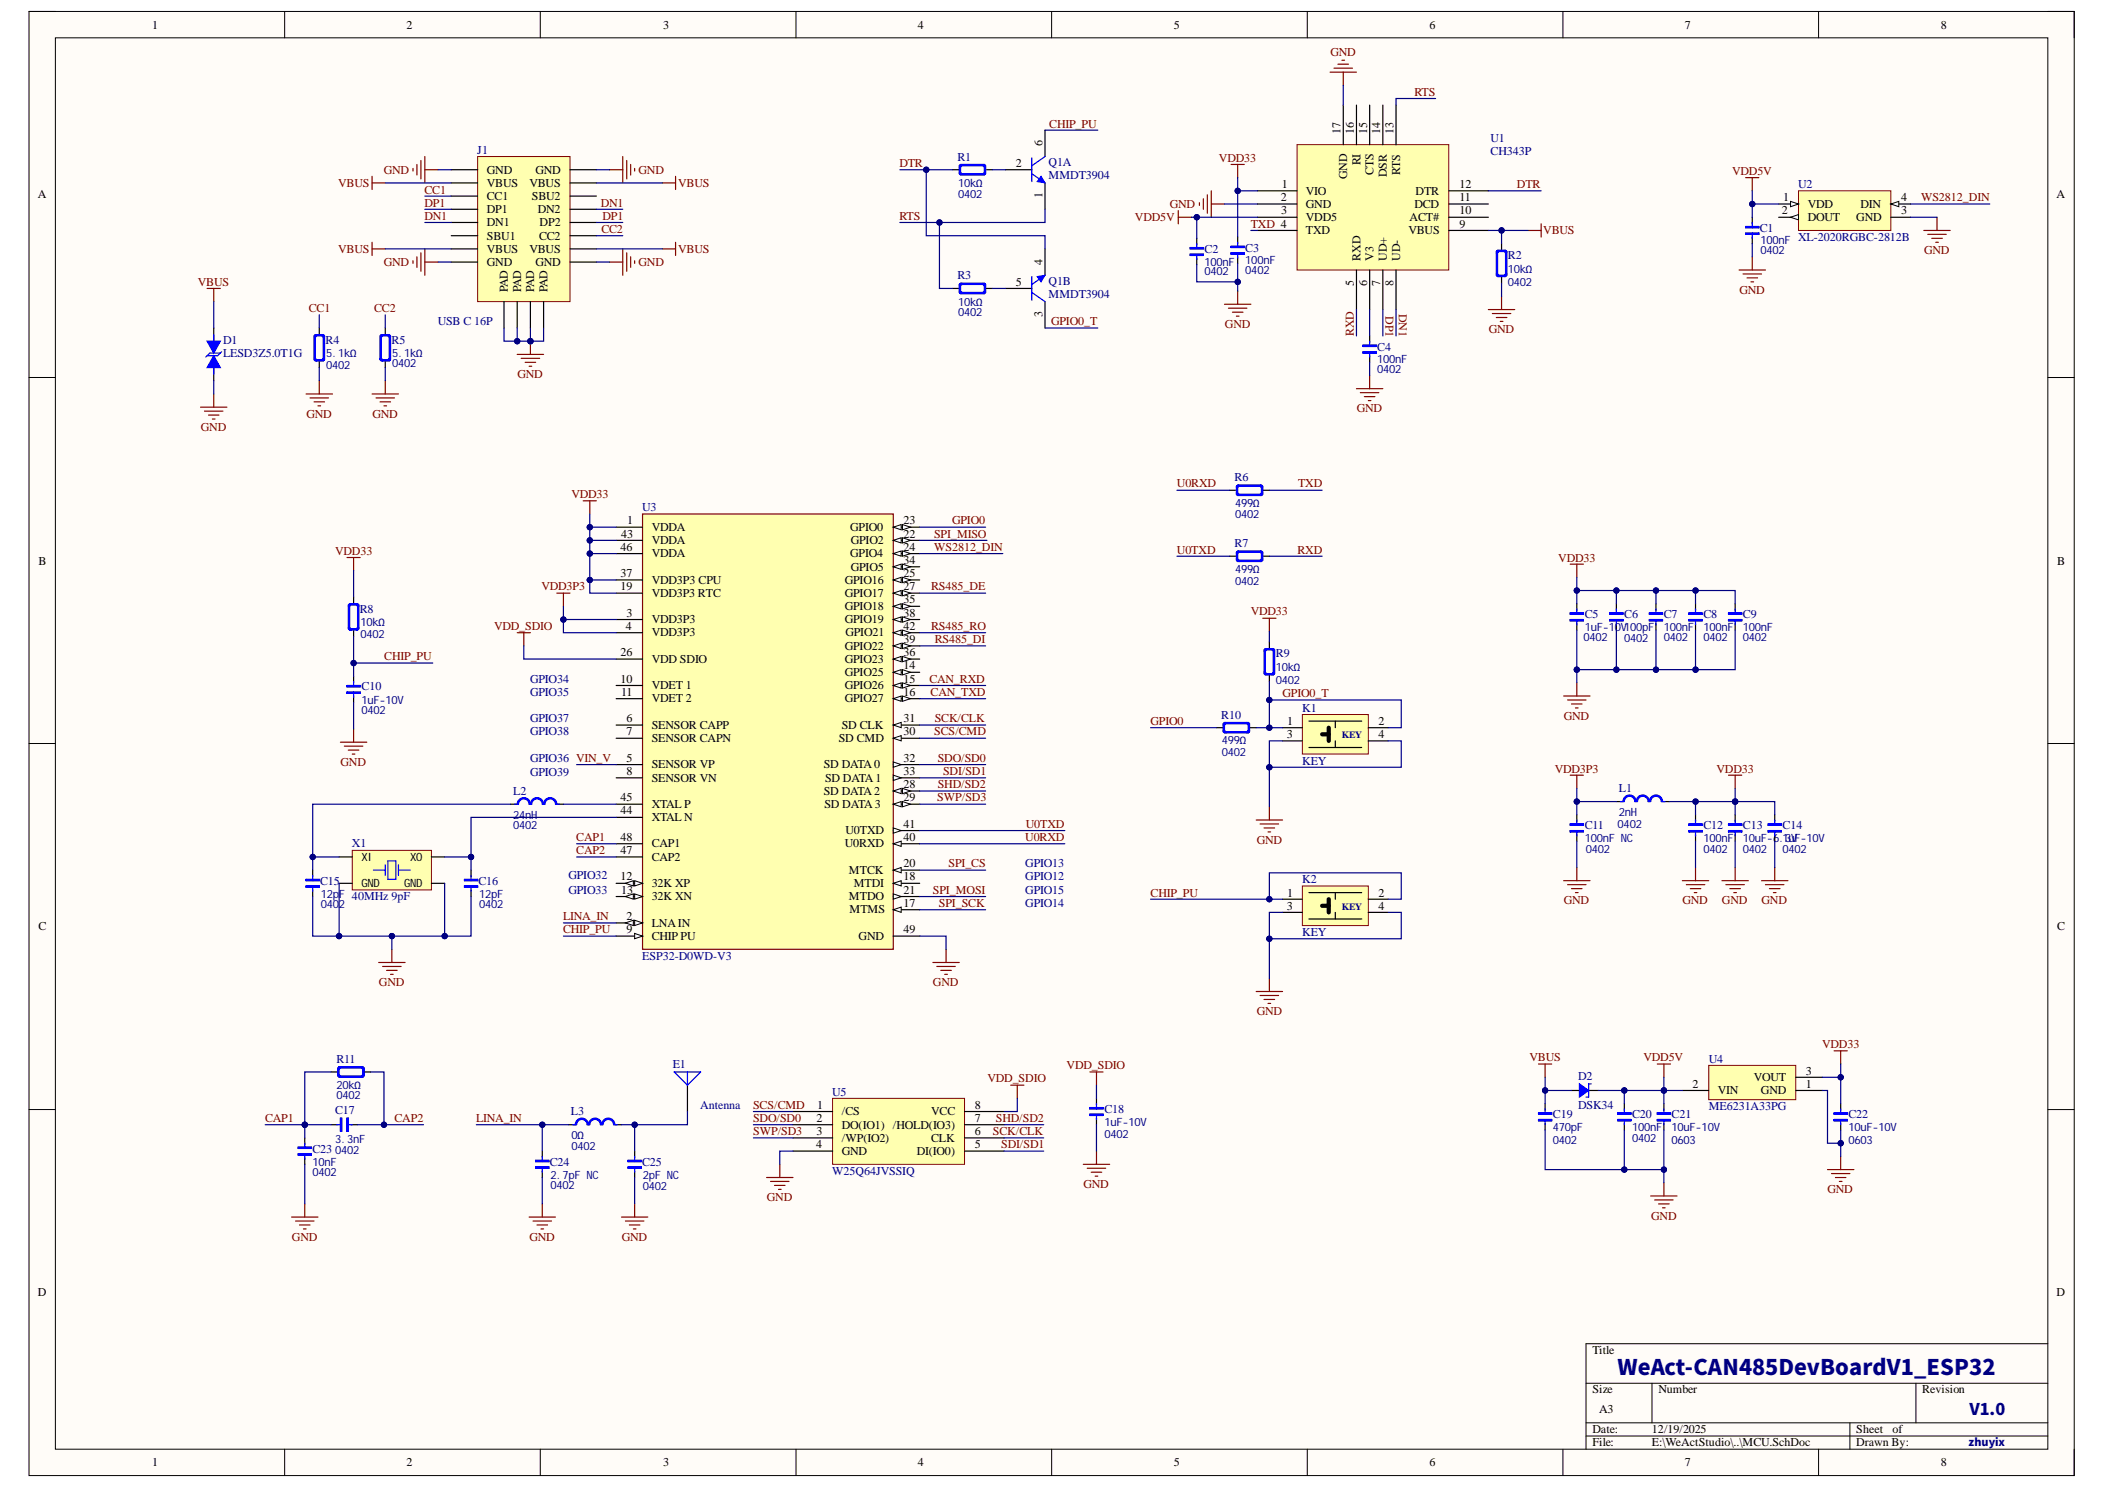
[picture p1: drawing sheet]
<svg xmlns="http://www.w3.org/2000/svg" width="297mm" height="210mm" viewBox="0 0 297 210" stroke-linecap="round" stroke-linejoin="round" font-family="sans-serif">
<defs><g id="words">
<text font-size="3" fill="#000080" x="228.3" y="194">WeAct-CAN485DevBoardV1_ESP32</text>
<text font-size="2.3" fill="#000080" x="277.9" y="199.6">V1.0</text>
<g font-size="1.7">
<text x="21.5" y="4">1</text>
<text x="57.4" y="4">2</text>
<text x="93.6" y="4">3</text>
<text x="129.5" y="4">4</text>
<text x="165.7" y="4">5</text>
<text x="201.7" y="4">6</text>
<text x="237.7" y="4">7</text>
<text x="273.9" y="4">8</text>
<text x="143.3" y="23.6">2</text>
<text x="147.1" y="20.6" transform="rotate(-90 147.1 20.6)">6</text>
<text x="189.2" y="18.9" transform="rotate(-90 189.2 18.9)">17</text>
<text x="191" y="18.9" transform="rotate(-90 191 18.9)">16</text>
<text x="192" y="23.3" transform="rotate(-90 192 23.3)">RI</text>
<text x="192.9" y="18.9" transform="rotate(-90 192.9 18.9)">15</text>
<text x="194.8" y="18.9" transform="rotate(-90 194.8 18.9)">14</text>
<text x="196.6" y="18.9" transform="rotate(-90 196.6 18.9)">13</text>
<text x="5.3" y="28">A</text>
<text x="68.7" y="24.5">GND</text>
<text x="68.7" y="26.4">VBUS</text>
<text x="68.7" y="28.2">CC1</text>
<text x="74.7" y="26.4">VBUS</text>
<text x="75" y="28.2">SBU2</text>
<text x="75.6" y="24.5">GND</text>
<text x="147.1" y="27.9" transform="rotate(-90 147.1 27.9)">1</text>
<text x="180.7" y="28.4">2</text>
<text x="180.9" y="26.5">1</text>
<text x="184.3" y="27.5">VIO</text>
<text x="184.3" y="29.3">GND</text>
<text x="190.1" y="25.3" transform="rotate(-90 190.1 25.3)">GND</text>
<text x="193.8" y="24.7" transform="rotate(-90 193.8 24.7)">CTS</text>
<text x="195.7" y="25" transform="rotate(-90 195.7 25)">DSR</text>
<text x="197.6" y="24.7" transform="rotate(-90 197.6 24.7)">RTS</text>
<text x="199.6" y="29.3">DCD</text>
<text x="199.8" y="27.5">DTR</text>
<text x="205.9" y="28.4">11</text>
<text x="205.9" y="26.5">12</text>
<text x="251.6" y="28.4">1</text>
<text x="255.1" y="29.3">VDD</text>
<text x="262.5" y="29.3">DIN</text>
<text x="268.3" y="28.4">4</text>
<text x="290.2" y="28">A</text>
<text x="68.7" y="30.1">DP1</text>
<text x="68.7" y="31.9">DN1</text>
<text x="68.7" y="33.8">SBU1</text>
<text x="68.7" y="35.7">VBUS</text>
<text x="74.7" y="35.7">VBUS</text>
<text x="75.9" y="30.1">DN2</text>
<text x="76.1" y="33.8">CC2</text>
<text x="76.1" y="31.9">DP2</text>
<text x="180.8" y="30.3">3</text>
<text x="184.3" y="31.2">VDD5</text>
<text x="184.3" y="33">TXD</text>
<text x="198.7" y="33">VBUS</text>
<text x="198.9" y="31.2">ACT#</text>
<text x="205.9" y="32.1">9</text>
<text x="205.9" y="30.3">10</text>
<text x="251.5" y="30.3">2</text>
<text x="255.1" y="31.2">DOUT</text>
<text x="261.9" y="31.2">GND</text>
<text x="268.3" y="30.3">3</text>
<text x="68.7" y="37.5">GND</text>
<text x="71.7" y="41.2" transform="rotate(-90 71.7 41.2)">PAD</text>
<text x="73.5" y="41.2" transform="rotate(-90 73.5 41.2)">PAD</text>
<text x="75.4" y="41.2" transform="rotate(-90 75.4 41.2)">PAD</text>
<text x="75.6" y="37.5">GND</text>
<text x="77.2" y="41.2" transform="rotate(-90 77.2 41.2)">PAD</text>
<text x="143.3" y="40.3">5</text>
<text x="147.1" y="37.4" transform="rotate(-90 147.1 37.4)">4</text>
<text x="191" y="40.3" transform="rotate(-90 191 40.3)">5</text>
<text x="192" y="36.8" transform="rotate(-90 192 36.8)">RXD</text>
<text x="192.9" y="40.3" transform="rotate(-90 192.9 40.3)">6</text>
<text x="193.8" y="36.8" transform="rotate(-90 193.8 36.8)">V3</text>
<text x="194.8" y="40.3" transform="rotate(-90 194.8 40.3)">7</text>
<text x="195.7" y="36.8" transform="rotate(-90 195.7 36.8)">UD+</text>
<text x="196.6" y="40.3" transform="rotate(-90 196.6 40.3)">8</text>
<text x="197.6" y="36.8" transform="rotate(-90 197.6 36.8)">UD-</text>
<text x="147.1" y="44.7" transform="rotate(-90 147.1 44.7)">3</text>
<text x="87.6" y="77.7">46</text>
<text x="87.7" y="75.8">43</text>
<text x="88.5" y="74">1</text>
<text x="92" y="74.9">VDDA</text>
<text x="92" y="76.8">VDDA</text>
<text x="120" y="74.9">GPIO0</text>
<text x="120.1" y="76.8">GPIO2</text>
<text x="127.5" y="74">23</text>
<text x="127.5" y="75.8">22</text>
<text x="127.5" y="77.7">24</text>
<text x="5.4" y="79.6">B</text>
<text x="87.6" y="83.3">19</text>
<text x="87.6" y="81.4">37</text>
<text x="92" y="82.3">VDD3P3 CPU</text>
<text x="92" y="78.6">VDDA</text>
<text x="119.2" y="82.3">GPIO16</text>
<text x="120" y="78.6">GPIO4</text>
<text x="120.1" y="80.5">GPIO5</text>
<text x="127.5" y="79.6">34</text>
<text x="127.5" y="81.4">25</text>
<text x="127.5" y="83.3">27</text>
<text x="290.3" y="79.6">B</text>
<text x="88.3" y="88.9">4</text>
<text x="88.4" y="87">3</text>
<text x="92" y="87.9">VDD3P3</text>
<text x="92" y="89.8">VDD3P3</text>
<text x="92" y="84.2">VDD3P3 RTC</text>
<text x="119.2" y="84.2">GPIO17</text>
<text x="119.2" y="86.1">GPIO18</text>
<text x="119.2" y="87.9">GPIO19</text>
<text x="119.3" y="89.8">GPIO21</text>
<text x="127.5" y="85.1">35</text>
<text x="127.5" y="87">38</text>
<text x="127.5" y="88.9">42</text>
<text x="87.6" y="92.6">26</text>
<text x="92" y="93.5">VDD SDIO</text>
<text x="119.2" y="91.6">GPIO22</text>
<text x="119.2" y="93.5">GPIO23</text>
<text x="119.2" y="95.4">GPIO25</text>
<text x="127.5" y="90.7">39</text>
<text x="127.5" y="92.6">36</text>
<text x="127.5" y="94.4">14</text>
<text x="87.6" y="96.3">10</text>
<text x="87.7" y="98.2">11</text>
<text x="88.4" y="101.9">6</text>
<text x="92" y="97.2">VDET 1</text>
<text x="92" y="99.1">VDET 2</text>
<text x="119.2" y="97.2">GPIO26</text>
<text x="119.2" y="99.1">GPIO27</text>
<text x="127.5" y="96.3">15</text>
<text x="127.5" y="98.2">16</text>
<text x="127.5" y="101.9">31</text>
<text x="88.4" y="103.7">7</text>
<text x="88.4" y="107.5">5</text>
<text x="92" y="104.7">SENSOR CAPN</text>
<text x="92" y="102.8">SENSOR CAPP</text>
<text x="118.4" y="104.7">SD CMD</text>
<text x="118.8" y="102.8">SD CLK</text>
<text x="127.5" y="107.5">32</text>
<text x="127.5" y="103.7">30</text>
<text x="181.6" y="104.2">3</text>
<text x="181.7" y="102.3">1</text>
<text x="194.5" y="102.3">2</text>
<text x="194.5" y="104.2">4</text>
<text x="87.6" y="113">45</text>
<text x="88.4" y="109.3">8</text>
<text x="92" y="110.2">SENSOR VN</text>
<text x="92" y="108.4">SENSOR VP</text>
<text x="92" y="114">XTAL P</text>
<text x="116.2" y="108.4">SD DATA 0</text>
<text x="116.2" y="112.1">SD DATA 2</text>
<text x="116.3" y="114">SD DATA 3</text>
<text x="116.4" y="110.2">SD DATA 1</text>
<text x="127.5" y="109.3">33</text>
<text x="127.5" y="111.2">28</text>
<text x="127.5" y="113">29</text>
<text x="87.6" y="114.9">44</text>
<text x="87.6" y="118.6">48</text>
<text x="92" y="115.8">XTAL N</text>
<text x="92" y="119.5">CAP1</text>
<text x="119.2" y="119.5">U0RXD</text>
<text x="119.3" y="117.7">U0TXD</text>
<text x="127.5" y="118.6">40</text>
<text x="127.5" y="116.8">41</text>
<text x="87.6" y="124.2">12</text>
<text x="87.6" y="120.5">47</text>
<text x="92" y="125.1">32K XP</text>
<text x="92" y="121.4">CAP2</text>
<text x="119.8" y="123.3">MTCK</text>
<text x="120.5" y="125.1">MTDI</text>
<text x="127.5" y="122.3">20</text>
<text x="127.5" y="124.2">18</text>
<text x="5.4" y="131.2">C</text>
<text x="87.7" y="126.1">13</text>
<text x="88.4" y="131.6">9</text>
<text x="88.4" y="129.8">2</text>
<text x="92" y="127">32K XN</text>
<text x="92" y="130.7">LNAIN</text>
<text x="119.8" y="127">MTDO</text>
<text x="119.9" y="128.8">MTMS</text>
<text x="127.5" y="126.1">21</text>
<text x="127.5" y="127.9">17</text>
<text x="127.5" y="131.6">49</text>
<text x="181.6" y="128.3">3</text>
<text x="181.7" y="126.5">1</text>
<text x="194.5" y="126.5">2</text>
<text x="194.5" y="128.3">4</text>
<text x="290.3" y="131.2">C</text>
<text x="92" y="132.6">CHIP PU</text>
<text x="121.2" y="132.6">GND</text>
<text x="238.8" y="153.4">2</text>
<text x="242.4" y="154.4">VIN</text>
<text x="247.5" y="152.5">VOUT</text>
<text x="248.5" y="154.4">GND</text>
<text x="254.8" y="153.4">1</text>
<text x="254.8" y="151.6">3</text>
<text x="115.1" y="162">4</text>
<text x="115.2" y="158.3">2</text>
<text x="115.2" y="160.1">3</text>
<text x="115.3" y="156.4">1</text>
<text x="118.8" y="157.3">/CS</text>
<text x="118.8" y="159.2">DO(IO1) /HOLD(IO3)</text>
<text x="118.8" y="161.1">/WP(IO2)</text>
<text x="131.4" y="161.1">CLK</text>
<text x="131.4" y="157.3">VCC</text>
<text x="137.6" y="162">5</text>
<text x="137.6" y="160.1">6</text>
<text x="137.6" y="158.3">7</text>
<text x="137.6" y="156.4">8</text>
<text x="118.8" y="162.9">GND</text>
<text x="129.4" y="162.9">DI(IO0)</text>
<text x="5.3" y="182.9">D</text>
<text x="290.2" y="182.9">D</text>
<text x="224.7" y="191">Title</text>
<text x="224.7" y="196.6">Size</text>
<text x="234" y="196.6">Number</text>
<text x="271.2" y="196.6">Revision</text>
<text x="224.7" y="202.1">Date:</text>
<text x="225.6" y="199.4">A3</text>
<text x="233.1" y="202.1">12/19/2025</text>
<text x="261.9" y="202.1">Sheet</text>
<text x="267" y="202.1">of</text>
<text x="21.5" y="206.8">1</text>
<text x="57.4" y="206.8">2</text>
<text x="93.6" y="206.8">3</text>
<text x="129.5" y="206.8">4</text>
<text x="165.7" y="206.8">5</text>
<text x="201.7" y="206.8">6</text>
<text x="224.7" y="204">File:</text>
<text x="233.1" y="204">E:\WeActStudio\..\MCU.SchDoc</text>
<text x="237.7" y="206.8">7</text>
<text x="261.9" y="204">Drawn By:</text>
<text x="273.9" y="206.8">8</text>
</g>
<g font-size="1.7" fill="#800000">
<text x="187.7" y="7.9">GND</text>
<text x="148.1" y="18">CHIP_PU</text>
<text x="199.6" y="13.5">RTS</text>
<text x="126.9" y="23.6">DTR</text>
<text x="172" y="22.8">VDD33</text>
<text x="47.7" y="26.4">VBUS</text>
<text x="54.1" y="24.5">GND</text>
<text x="59.9" y="27.3">CC1</text>
<text x="59.9" y="29.2">DP1</text>
<text x="84.8" y="29.2">DN1</text>
<text x="90.1" y="24.5">GND</text>
<text x="95.7" y="26.4">VBUS</text>
<text x="165.1" y="29.3">GND</text>
<text x="214.1" y="26.5">DTR</text>
<text x="244.4" y="24.7">VDD5V</text>
<text x="271.1" y="28.4">WS2812_DIN</text>
<text x="47.7" y="35.7">VBUS</text>
<text x="59.9" y="31">DN1</text>
<text x="84.9" y="32.9">CC2</text>
<text x="85" y="31">DP1</text>
<text x="95.7" y="35.7">VBUS</text>
<text x="126.9" y="31">RTS</text>
<text x="160.2" y="31.2">VDD5V</text>
<text x="176.5" y="32.1">TXD 4</text>
<text x="217.8" y="33">VBUS</text>
<text x="271.5" y="35.8">GND</text>
<text x="27.9" y="40.3">VBUS</text>
<text x="54.1" y="37.5">GND</text>
<text x="90.1" y="37.5">GND</text>
<text x="245.4" y="41.4">GND</text>
<text x="43.6" y="44">CC1</text>
<text x="52.8" y="44">CC2</text>
<text x="148.3" y="45.9">GPIO0_T</text>
<text x="172.9" y="46.2">GND</text>
<text x="191" y="47.4" transform="rotate(-90 191 47.4)">RXD</text>
<text x="195.5" y="44.6" transform="rotate(90 195.5 44.6)">DP1</text>
<text x="197.4" y="44.3" transform="rotate(90 197.4 44.3)">DN1</text>
<text x="210.1" y="47">GND</text>
<text x="73" y="53.3">GND</text>
<text x="43.2" y="58.9">GND</text>
<text x="52.5" y="58.9">GND</text>
<text x="191.5" y="58.2">GND</text>
<text x="28.3" y="60.8">GND</text>
<text x="80.6" y="70.2">VDD33</text>
<text x="166.1" y="68.7">U0RXD</text>
<text x="183.2" y="68.7">TXD</text>
<text x="131.8" y="77.7">WS2812_DIN</text>
<text x="131.8" y="75.8">SPI_MISO</text>
<text x="134.4" y="74">GPIO0</text>
<text x="47.3" y="78.3">VDD33</text>
<text x="76.4" y="83.3">VDD3P3</text>
<text x="131.4" y="83.3">RS485_DE</text>
<text x="166.1" y="78.1">U0TXD</text>
<text x="183.1" y="78.1">RXD</text>
<text x="219.9" y="79.2">VDD33</text>
<text x="69.7" y="88.9">VDD_SDIO</text>
<text x="131.4" y="88.9">RS485_RO</text>
<text x="176.5" y="86.8">VDD33</text>
<text x="54.2" y="93.2">CHIP_PU</text>
<text x="131.9" y="90.7">RS485_DI</text>
<text x="131.1" y="96.3">CAN_RXD</text>
<text x="131.3" y="98.2">CAN_TXD</text>
<text x="131.9" y="101.9">SCK/CLK</text>
<text x="181" y="98.3">GPIO0_T</text>
<text x="220.7" y="101.5">GND</text>
<text x="131.8" y="103.7">SCS/CMD</text>
<text x="132.3" y="107.5">SDO/SD0</text>
<text x="162.4" y="102.3">GPIO0</text>
<text x="48.1" y="108">GND</text>
<text x="132.2" y="113">SWP/SD3</text>
<text x="132.3" y="111.2">SHD/SD2</text>
<text x="133.1" y="109.3">SDI/SD1</text>
<text x="219.4" y="109">VDD3P3</text>
<text x="242.2" y="109">VDD33</text>
<text x="81.3" y="118.6">CAP1</text>
<text x="144.7" y="118.6">U0RXD</text>
<text x="144.8" y="116.8">U0TXD</text>
<text x="177.3" y="119">GND</text>
<text x="81.3" y="120.5">CAP2</text>
<text x="133.8" y="122.3">SPI_CS</text>
<text x="79.4" y="131.6">CHIP_PU</text>
<text x="79.4" y="129.8">LINA_IN</text>
<text x="131.6" y="126.1">SPI_MOSI</text>
<text x="132.5" y="127.9">SPI_SCK</text>
<text x="162.4" y="126.5">CHIP_PU</text>
<text x="220.7" y="127.6">GND</text>
<text x="237.4" y="127.6">GND</text>
<text x="243" y="127.6">GND</text>
<text x="248.6" y="127.6">GND</text>
<text x="53.5" y="139.1">GND</text>
<text x="131.6" y="139.1">GND</text>
<text x="177.3" y="143.2">GND</text>
<text x="215.8" y="149.7">VBUS</text>
<text x="231.9" y="149.7">VDD5V</text>
<text x="257.1" y="147.9">VDD33</text>
<text x="139.3" y="152.7">VDD_SDIO</text>
<text x="150.5" y="150.8">VDD_SDIO</text>
<text x="37.4" y="158.3">CAP1</text>
<text x="55.7" y="158.3">CAP2</text>
<text x="67.2" y="158.3">LINA_IN</text>
<text x="106.3" y="156.4">SCS/CMD</text>
<text x="106.3" y="158.3">SDO/SD0</text>
<text x="106.3" y="160.1">SWP/SD3</text>
<text x="140.1" y="160.1">SCK/CLK</text>
<text x="140.5" y="158.3">SHD/SD2</text>
<text x="141.3" y="162">SDI/SD1</text>
<text x="152.9" y="167.6">GND</text>
<text x="108.2" y="169.4">GND</text>
<text x="233" y="172">GND</text>
<text x="257.9" y="168.3">GND</text>
<text x="41.2" y="175">GND</text>
<text x="74.7" y="175">GND</text>
<text x="87.7" y="175">GND</text>
</g>
<g font-size="1.7" fill="#000080">
<text x="67.3" y="21.7">J1</text>
<text x="135.1" y="22.6">R1</text>
<text x="148" y="23.4">Q1A</text>
<text x="210.3" y="20">U1</text>
<text x="210.3" y="21.9">CH343P</text>
<text x="148" y="25.3">MMDT3904</text>
<text x="253.7" y="26.5">U2</text>
<text x="170" y="35.7">C2</text>
<text x="175.7" y="35.5">C3</text>
<text x="248.3" y="32.7">C1</text>
<text x="253.7" y="34">XL-2020RGBC-2812B</text>
<text x="135.1" y="39.4">R3</text>
<text x="148" y="40.1">Q1B</text>
<text x="212.8" y="36.6">R2</text>
<text x="61.8" y="45.9">USB C 16P</text>
<text x="148" y="42">MMDT3904</text>
<text x="31.5" y="48.5">D1</text>
<text x="31.5" y="50.4">LESD3Z5.0T1G</text>
<text x="45.9" y="48.5">R4</text>
<text x="55.2" y="48.5">R5</text>
<text x="194.3" y="49.5">C4</text>
<text x="174.2" y="67.8">R6</text>
<text x="90.6" y="72.1">U3</text>
<text x="174.2" y="77.2">R7</text>
<text x="50.8" y="86.5">R8</text>
<text x="223.6" y="87.2">C5</text>
<text x="229.2" y="87.2">C6</text>
<text x="234.8" y="87.2">C7</text>
<text x="240.4" y="87.2">C8</text>
<text x="246" y="87.2">C9</text>
<text x="180" y="92.7">R9</text>
<text x="51" y="97.4">C10</text>
<text x="74.8" y="96.3">GPIO34</text>
<text x="74.8" y="98.2">GPIO35</text>
<text x="74.8" y="101.9">GPIO37</text>
<text x="172.3" y="101.4">R10</text>
<text x="183.8" y="100.4">K1</text>
<text x="74.8" y="103.7">GPIO38</text>
<text x="74.8" y="107.5">GPIO36 VIN_V</text>
<text x="183.8" y="107.9">KEY</text>
<text x="72.4" y="112.1">L2</text>
<text x="74.8" y="109.5">GPIO39</text>
<text x="228.4" y="111.8">L1</text>
<text x="49.7" y="119.5">X1</text>
<text x="223.6" y="116.9">C11</text>
<text x="240.4" y="116.9">C12</text>
<text x="246" y="116.9">C13</text>
<text x="251.5" y="116.9">C14</text>
<text x="45.2" y="124.8">C15</text>
<text x="67.5" y="124.8">C16</text>
<text x="80.2" y="124">GPIO32</text>
<text x="144.7" y="122.3">GPIO13</text>
<text x="144.7" y="124.2">GPIO12</text>
<text x="183.8" y="124.6">K2</text>
<text x="80.2" y="126.1">GPIO33</text>
<text x="144.7" y="126.1">GPIO15</text>
<text x="144.7" y="127.9">GPIO14</text>
<text x="90.6" y="135.4">ESP32-D0WD-V3</text>
<text x="183.8" y="132.1">KEY</text>
<text x="47.5" y="149.9">R11</text>
<text x="241.1" y="149.9">U4</text>
<text x="94.9" y="150.7">E1</text>
<text x="117.4" y="154.5">U5</text>
<text x="222.7" y="152.3">D2</text>
<text x="47.3" y="157.2">C17</text>
<text x="80.5" y="157.3">L3</text>
<text x="98.8" y="156.4">Antenna</text>
<text x="155.8" y="157">C18</text>
<text x="219.1" y="157.7">C19</text>
<text x="222.7" y="156.4">DSK34</text>
<text x="230.3" y="157.7">C20</text>
<text x="235.9" y="157.7">C21</text>
<text x="241.1" y="156.6">ME6231A33PG</text>
<text x="260.8" y="157.7">C22</text>
<text x="44.1" y="162.6">C23</text>
<text x="77.6" y="164.4">C24</text>
<text x="90.6" y="164.4">C25</text>
<text x="117.4" y="165.7">W25Q64JVSSIQ</text>
</g>
<g font-size="1.6" fill="#000080">
<text x="135.2" y="28">0402</text>
<text x="135.2" y="26.4">10kΩ</text>
<text x="248.4" y="35.8">0402</text>
<text x="248.4" y="34.5">100nF</text>
<text x="170" y="38.8">0402</text>
<text x="170" y="37.5">100nF</text>
<text x="175.7" y="38.6">0402</text>
<text x="175.7" y="37.3">100nF</text>
<text x="212.8" y="40.3">0402</text>
<text x="212.8" y="38.5">10kΩ</text>
<text x="135.2" y="44.5">0402</text>
<text x="135.2" y="43.1">10kΩ</text>
<text x="46" y="52">0402</text>
<text x="46" y="50.3">5.1kΩ</text>
<text x="55.3" y="51.8">0402</text>
<text x="55.3" y="50.3">5.1kΩ</text>
<text x="194.3" y="52.6">0402</text>
<text x="194.3" y="51.2">100nF</text>
<text x="174.3" y="71.5">499Ω</text>
<text x="174.3" y="73">0402</text>
<text x="174.3" y="82.5">0402</text>
<text x="174.3" y="80.8">499Ω</text>
<text x="50.8" y="89.9">0402</text>
<text x="50.8" y="88.3">10kΩ</text>
<text x="223.6" y="89">1uF-10V100pF</text>
<text x="234.8" y="89">100nF</text>
<text x="240.4" y="89">100nF</text>
<text x="246" y="89">100nF</text>
<text x="180" y="94.6">10kΩ</text>
<text x="223.4" y="90.4">0402</text>
<text x="229.2" y="90.5">0402</text>
<text x="234.8" y="90.4">0402</text>
<text x="240.4" y="90.4">0402</text>
<text x="246" y="90.4">0402</text>
<text x="51" y="100.8">0402</text>
<text x="51" y="99.3">1uF-10V</text>
<text x="180" y="96.5">0402</text>
<text x="172.4" y="106.7">0402</text>
<text x="172.4" y="105">499Ω</text>
<text x="72.4" y="116.9">0402</text>
<text x="72.4" y="115.5">24nH</text>
<text x="223.6" y="118.8">100nF NC</text>
<text x="228.3" y="116.8">0402</text>
<text x="228.4" y="115.1">2nH</text>
<text x="240.4" y="118.8">100nF</text>
<text x="246" y="118.8">10uF-6.13uVF-10V</text>
<text x="223.8" y="120.3">0402</text>
<text x="240.4" y="120.3">0402</text>
<text x="246" y="120.3">0402</text>
<text x="251.5" y="120.3">0402</text>
<text x="45.3" y="128.1">0402</text>
<text x="45.3" y="126.6">12pF 40MHz 9pF</text>
<text x="67.6" y="128.1">0402</text>
<text x="67.6" y="126.6">12pF</text>
<text x="47.5" y="155.1">0402</text>
<text x="47.5" y="153.6">20kΩ</text>
<text x="47.3" y="161.2">3.3nF</text>
<text x="80.6" y="160.6">0Ω</text>
<text x="155.8" y="160.5">0402</text>
<text x="155.8" y="158.8">1uF-10V</text>
<text x="219.1" y="161.4">0402</text>
<text x="219.1" y="159.5">470pF</text>
<text x="230.3" y="161.1">0402</text>
<text x="230.3" y="159.5">100nF</text>
<text x="235.9" y="161.4">0603</text>
<text x="235.9" y="159.5">10uF-10V</text>
<text x="260.8" y="161.4">0603</text>
<text x="260.8" y="159.5">10uF-10V</text>
<text x="44.1" y="165.9">0402</text>
<text x="44.1" y="164.4">10nF</text>
<text x="47.3" y="162.7">0402</text>
<text x="77.7" y="167.7">0402</text>
<text x="77.7" y="166.3">2.7pF NC</text>
<text x="80.6" y="162.2">0402</text>
<text x="90.7" y="167.9">0402</text>
<text x="90.7" y="166.3">2pF NC</text>
</g>
<g font-size="1.6">
<text x="51" y="125.1">GND</text>
<text x="51" y="121.4">XI</text>
<text x="57" y="125.1">GND</text>
<text x="57.9" y="121.4">XO</text>
</g>
<text font-size="1.5" fill="#000080" x="277.8" y="203.9">zhuyix</text>
<g font-size="1.4" fill="#000080">
<text x="189.3" y="104.2">KEY</text>
<text x="189.3" y="128.4">KEY</text>
</g>
</g></defs>
<path d="M4.1 1.6h288.6v206.6h-288.6z" fill-rule="evenodd" fill="#fffcf8"/>
<path d="M4.1 1.6h288.6v206.6h-288.6z" fill="none" stroke="#000" stroke-width=".14"/>
<path d="M7.8 5.3h281.2v199.1h-281.2z" fill-rule="evenodd" fill="#fffcf8"/>
<g fill="none" stroke="#000" stroke-width=".14">
<path d="M4.1 1.6h3.7M7.8 5.3h281.2v199.1h-281.2zM40.2 1.6v3.7M76.2 1.6v3.7M112.3 1.6v3.7M148.4 1.6v3.7M184.5 1.6v3.7M220.5 1.6v3.7M256.6 1.6v3.7M289 1.6h3.7v3.7M4.1 53.2h3.7M289 53.3h3.7"/>
<path d="M4.1 104.9h3.7M289 104.9h3.7M4.1 156.5h3.7M289 156.5h3.7M223.8 195.1h65.2M233.1 195.1v5.6M270.4 195.1v5.6M289 189.5h-65.2v14.9M40.2 204.4v3.8M76.2 204.4v3.8M112.3 204.4v3.8M148.4 204.4v3.8"/>
<path d="M184.5 204.4v3.8M220.5 204.4v3.8M223.8 200.7h65.2M223.8 202.6h65.2M256.6 204.4v3.8M261 200.7v3.7M292.7 204.4v3.8"/>
</g>
<path d="M90.7 72.5h35.4v61.4h-35.4z" fill-rule="evenodd" fill="#ffffb0"/>
<path d="M90.7 72.5h35.4v61.4h-35.4z" fill="none" stroke="#800000" stroke-width=".17"/>
<path d="M126.1 74.4h3.7M86.9 104.1h3.8M86.9 102.3h3.8M86.9 109.7h3.8M86.9 107.9h3.8" fill="none" stroke="#000" stroke-width=".17"/>
<path d="M126.1 74.4l1.1-.4v.7z" fill="#f8fcff"/>
<path d="M126.1 74.4l1.1-.4v.7z" fill="none" stroke="#000" stroke-width=".14"/>
<path d="M127.4 74l1.1 .4-1.1 .3z" fill="#f8fcff"/>
<path d="M127.4 74l1.1 .4-1.1 .3z" fill="none" stroke="#000" stroke-width=".14"/>
<path d="M126.1 76.2h3.7" fill="none" stroke="#000" stroke-width=".17"/>
<path d="M126.1 76.2l1.1-.3v.7z" fill="#f8fcff"/>
<path d="M126.1 76.2l1.1-.3v.7z" fill="none" stroke="#000" stroke-width=".14"/>
<path d="M127.4 75.9l1.1 .3-1.1 .4z" fill="#f8fcff"/>
<path d="M127.4 75.9l1.1 .3-1.1 .4z" fill="none" stroke="#000" stroke-width=".14"/>
<path d="M126.1 78.1h3.7" fill="none" stroke="#000" stroke-width=".17"/>
<path d="M126.1 78.1l1.1-.4v.8z" fill="#f8fcff"/>
<path d="M126.1 78.1l1.1-.4v.8z" fill="none" stroke="#000" stroke-width=".14"/>
<path d="M127.4 77.7l1.1 .4-1.1 .4z" fill="#f8fcff"/>
<path d="M127.4 77.7l1.1 .4-1.1 .4z" fill="none" stroke="#000" stroke-width=".14"/>
<path d="M126.1 80h3.7" fill="none" stroke="#000" stroke-width=".17"/>
<path d="M126.1 80l1.1-.4v.7z" fill="#f8fcff"/>
<path d="M126.1 80l1.1-.4v.7z" fill="none" stroke="#000" stroke-width=".14"/>
<path d="M127.4 79.6l1.1 .4-1.1 .3z" fill="#f8fcff"/>
<path d="M127.4 79.6l1.1 .4-1.1 .3z" fill="none" stroke="#000" stroke-width=".14"/>
<path d="M126.1 81.8h3.7" fill="none" stroke="#000" stroke-width=".17"/>
<path d="M126.1 81.8l1.1-.4v.8z" fill="#f8fcff"/>
<path d="M126.1 81.8l1.1-.4v.8z" fill="none" stroke="#000" stroke-width=".14"/>
<path d="M127.4 81.4l1.1 .4-1.1 .4z" fill="#f8fcff"/>
<path d="M127.4 81.4l1.1 .4-1.1 .4z" fill="none" stroke="#000" stroke-width=".14"/>
<path d="M126.1 83.7h3.7" fill="none" stroke="#000" stroke-width=".17"/>
<path d="M126.1 83.7l1.1-.4v.7z" fill="#f8fcff"/>
<path d="M126.1 83.7l1.1-.4v.7z" fill="none" stroke="#000" stroke-width=".14"/>
<path d="M127.4 83.3l1.1 .4-1.1 .3z" fill="#f8fcff"/>
<path d="M127.4 83.3l1.1 .4-1.1 .3z" fill="none" stroke="#000" stroke-width=".14"/>
<path d="M126.1 85.5h3.7" fill="none" stroke="#000" stroke-width=".17"/>
<path d="M126.1 85.5l1.1-.3v.7z" fill="#f8fcff"/>
<path d="M126.1 85.5l1.1-.3v.7z" fill="none" stroke="#000" stroke-width=".14"/>
<path d="M127.4 85.2l1.1 .3-1.1 .4z" fill="#f8fcff"/>
<path d="M127.4 85.2l1.1 .3-1.1 .4z" fill="none" stroke="#000" stroke-width=".14"/>
<path d="M126.1 87.4h3.7" fill="none" stroke="#000" stroke-width=".17"/>
<path d="M126.1 87.4l1.1-.4v.8z" fill="#f8fcff"/>
<path d="M126.1 87.4l1.1-.4v.8z" fill="none" stroke="#000" stroke-width=".14"/>
<path d="M127.4 87l1.1 .4-1.1 .4z" fill="#f8fcff"/>
<path d="M127.4 87l1.1 .4-1.1 .4z" fill="none" stroke="#000" stroke-width=".14"/>
<path d="M126.1 89.3h3.7" fill="none" stroke="#000" stroke-width=".17"/>
<path d="M126.1 89.3l1.1-.4v.7z" fill="#f8fcff"/>
<path d="M126.1 89.3l1.1-.4v.7z" fill="none" stroke="#000" stroke-width=".14"/>
<path d="M127.4 88.9l1.1 .4-1.1 .3z" fill="#f8fcff"/>
<path d="M127.4 88.9l1.1 .4-1.1 .3z" fill="none" stroke="#000" stroke-width=".14"/>
<path d="M126.1 91.1h3.7" fill="none" stroke="#000" stroke-width=".17"/>
<path d="M126.1 91.1l1.1-.4v.8z" fill="#f8fcff"/>
<path d="M126.1 91.1l1.1-.4v.8z" fill="none" stroke="#000" stroke-width=".14"/>
<path d="M127.4 90.7l1.1 .4-1.1 .4z" fill="#f8fcff"/>
<path d="M127.4 90.7l1.1 .4-1.1 .4z" fill="none" stroke="#000" stroke-width=".14"/>
<path d="M126.1 93h3.7" fill="none" stroke="#000" stroke-width=".17"/>
<path d="M126.1 93l1.1-.4v.7z" fill="#f8fcff"/>
<path d="M126.1 93l1.1-.4v.7z" fill="none" stroke="#000" stroke-width=".14"/>
<path d="M127.4 92.6l1.1 .4-1.1 .3z" fill="#f8fcff"/>
<path d="M127.4 92.6l1.1 .4-1.1 .3z" fill="none" stroke="#000" stroke-width=".14"/>
<path d="M126.1 94.8h3.7" fill="none" stroke="#000" stroke-width=".17"/>
<path d="M126.1 94.8l1.1-.3v.7z" fill="#f8fcff"/>
<path d="M126.1 94.8l1.1-.3v.7z" fill="none" stroke="#000" stroke-width=".14"/>
<path d="M127.4 94.5l1.1 .3-1.1 .4z" fill="#f8fcff"/>
<path d="M127.4 94.5l1.1 .3-1.1 .4z" fill="none" stroke="#000" stroke-width=".14"/>
<path d="M126.1 96.7h3.7" fill="none" stroke="#000" stroke-width=".17"/>
<path d="M126.1 96.7l1.1-.4v.8z" fill="#f8fcff"/>
<path d="M126.1 96.7l1.1-.4v.8z" fill="none" stroke="#000" stroke-width=".14"/>
<path d="M127.4 96.3l1.1 .4-1.1 .4z" fill="#f8fcff"/>
<path d="M127.4 96.3l1.1 .4-1.1 .4z" fill="none" stroke="#000" stroke-width=".14"/>
<path d="M126.1 98.6h3.7" fill="none" stroke="#000" stroke-width=".17"/>
<path d="M126.1 98.6l1.1-.4v.7z" fill="#f8fcff"/>
<path d="M126.1 98.6l1.1-.4v.7z" fill="none" stroke="#000" stroke-width=".14"/>
<path d="M127.4 98.2l1.1 .4-1.1 .3z" fill="#f8fcff"/>
<path d="M127.4 98.2l1.1 .4-1.1 .3z" fill="none" stroke="#000" stroke-width=".14"/>
<path d="M86.9 126.5h3.8" fill="none" stroke="#000" stroke-width=".17"/>
<path d="M89.6 126.1l1.1 .4-1.1 .3z" fill="#f8fcff"/>
<path d="M89.6 126.1l1.1 .4-1.1 .3z" fill="none" stroke="#000" stroke-width=".14"/>
<path d="M88.3 126.5l1.1-.4v.7z" fill="#f8fcff"/>
<path d="M88.3 126.5l1.1-.4v.7z" fill="none" stroke="#000" stroke-width=".14"/>
<path d="M86.9 124.6h3.8" fill="none" stroke="#000" stroke-width=".17"/>
<path d="M89.6 124.2l1.1 .4-1.1 .4z" fill="#f8fcff"/>
<path d="M89.6 124.2l1.1 .4-1.1 .4z" fill="none" stroke="#000" stroke-width=".14"/>
<path d="M88.3 124.6l1.1-.4v.8z" fill="#f8fcff"/>
<path d="M88.3 124.6l1.1-.4v.8z" fill="none" stroke="#000" stroke-width=".14"/>
<path d="M86.9 132.1h3.8" fill="none" stroke="#000" stroke-width=".17"/>
<path d="M89.6 131.7l1.1 .4-1.1 .3z" fill="#f8fcff"/>
<path d="M89.6 131.7l1.1 .4-1.1 .3z" fill="none" stroke="#000" stroke-width=".14"/>
<path d="M86.9 130.2h3.8" fill="none" stroke="#000" stroke-width=".17"/>
<path d="M89.6 129.8l1.1 .4-1.1 .4z" fill="#f8fcff"/>
<path d="M89.6 129.8l1.1 .4-1.1 .4z" fill="none" stroke="#000" stroke-width=".14"/>
<path d="M88.3 130.2l1.1-.4v.8z" fill="#f8fcff"/>
<path d="M88.3 130.2l1.1-.4v.8z" fill="none" stroke="#000" stroke-width=".14"/>
<path d="M126.1 122.7h3.7" fill="none" stroke="#000" stroke-width=".17"/>
<path d="M126.1 122.7l1.1-.3v.7z" fill="#f8fcff"/>
<path d="M126.1 122.7l1.1-.3v.7z" fill="none" stroke="#000" stroke-width=".14"/>
<path d="M126.1 124.6h3.7" fill="none" stroke="#000" stroke-width=".17"/>
<path d="M126.1 124.6l1.1-.4v.8z" fill="#f8fcff"/>
<path d="M126.1 124.6l1.1-.4v.8z" fill="none" stroke="#000" stroke-width=".14"/>
<path d="M126.1 126.5h3.7" fill="none" stroke="#000" stroke-width=".17"/>
<path d="M126.1 126.1l1.1 .4-1.1 .3z" fill="#f8fcff"/>
<path d="M126.1 126.1l1.1 .4-1.1 .3z" fill="none" stroke="#000" stroke-width=".14"/>
<path d="M126.1 128.3h3.7" fill="none" stroke="#000" stroke-width=".17"/>
<path d="M126.1 128.3l1.1-.3v.7z" fill="#f8fcff"/>
<path d="M126.1 128.3l1.1-.3v.7z" fill="none" stroke="#000" stroke-width=".14"/>
<path d="M126.1 119h3.7" fill="none" stroke="#000" stroke-width=".17"/>
<path d="M126.1 119l1.1-.3v.7z" fill="#f8fcff"/>
<path d="M126.1 119l1.1-.3v.7z" fill="none" stroke="#000" stroke-width=".14"/>
<path d="M126.1 117.2h3.7" fill="none" stroke="#000" stroke-width=".17"/>
<path d="M126.1 116.8l1.1 .4-1.1 .3z" fill="#f8fcff"/>
<path d="M126.1 116.8l1.1 .4-1.1 .3z" fill="none" stroke="#000" stroke-width=".14"/>
<path d="M126.1 107.9h3.7" fill="none" stroke="#000" stroke-width=".17"/>
<path d="M126.1 107.5l1.1 .4-1.1 .3z" fill="#f8fcff"/>
<path d="M126.1 107.5l1.1 .4-1.1 .3z" fill="none" stroke="#000" stroke-width=".14"/>
<path d="M126.1 109.7h3.7" fill="none" stroke="#000" stroke-width=".17"/>
<path d="M126.1 109.3l1.1 .4-1.1 .4z" fill="#f8fcff"/>
<path d="M126.1 109.3l1.1 .4-1.1 .4z" fill="none" stroke="#000" stroke-width=".14"/>
<path d="M126.1 111.6h3.7" fill="none" stroke="#000" stroke-width=".17"/>
<path d="M126.1 111.6l1.1-.4v.8z" fill="#f8fcff"/>
<path d="M126.1 111.6l1.1-.4v.8z" fill="none" stroke="#000" stroke-width=".14"/>
<path d="M127.4 111.2l1.1 .4-1.1 .4z" fill="#f8fcff"/>
<path d="M127.4 111.2l1.1 .4-1.1 .4z" fill="none" stroke="#000" stroke-width=".14"/>
<path d="M126.1 113.4h3.7" fill="none" stroke="#000" stroke-width=".17"/>
<path d="M126.1 113.4l1.1-.3v.7z" fill="#f8fcff"/>
<path d="M126.1 113.4l1.1-.3v.7z" fill="none" stroke="#000" stroke-width=".14"/>
<path d="M127.4 113.1l1.1 .3-1.1 .4z" fill="#f8fcff"/>
<path d="M127.4 113.1l1.1 .3-1.1 .4z" fill="none" stroke="#000" stroke-width=".14"/>
<path d="M126.1 102.3h3.7" fill="none" stroke="#000" stroke-width=".17"/>
<path d="M126.1 102.3l1.1-.4v.7z" fill="#f8fcff"/>
<path d="M126.1 102.3l1.1-.4v.7z" fill="none" stroke="#000" stroke-width=".14"/>
<path d="M126.1 104.1h3.7" fill="none" stroke="#000" stroke-width=".17"/>
<path d="M126.1 104.1l1.1-.3v.7z" fill="#f8fcff"/>
<path d="M126.1 104.1l1.1-.3v.7z" fill="none" stroke="#000" stroke-width=".14"/>
<g fill="none" stroke="#000" stroke-width=".17">
<path d="M86.9 74.4h3.8M86.9 76.2h3.8M86.9 78.1h3.8M86.9 87.4h3.8M86.9 89.3h3.8M86.9 96.7h3.8M86.9 98.6h3.8M86.9 83.7h3.8M86.9 93h3.8M86.9 81.8h3.8M86.9 115.3h3.8M86.9 113.4h3.8"/>
<path d="M86.9 119h3.8M86.9 120.9h3.8M126.1 132.1h3.7"/>
</g>
<path d="M53.4 135.8h3.8M54 136.3h2.6M54.6 136.9h1.4M55.1 137.4h.4M55.3 133.9v1.9" fill="none" stroke="#800000" stroke-width=".17"/>
<path d="M117.5 154.9h18.6v9.3h-18.6z" fill-rule="evenodd" fill="#ffffb0"/>
<path d="M117.5 154.9h18.6v9.3h-18.6z" fill="none" stroke="#800000" stroke-width=".14"/>
<path d="M111.9 156.8h5.6M111.9 158.7h5.6M136.1 156.8h5.6M136.1 158.7h5.6M111.9 162.4h5.6M111.9 160.5h5.6M136.1 162.4h5.6M136.1 160.5h5.6" fill="none" stroke="#000" stroke-width=".17"/>
<g fill="none" stroke="#800000" stroke-width=".17">
<path d="M52.5 24.9v1.8M52.5 25.8h1.9M58.3 23.8v.3M58.3 36.8v.4M58.8 23.2v1.5M58.8 36.2v1.5M59.4 22.6v2.6M59.4 35.7v2.6M59.9 22.1v3.7M59.9 35.1v3.7M59.9 23.9h1.9M59.9 37h1.9"/>
<path d="M86 23.9h1.9M86 37h1.9M87.9 22.1v3.7M87.9 35.1v3.7M88.4 22.6v2.6M88.4 35.7v2.6M89 23.2v1.5M89 36.2v1.5M89.6 23.8v.3M89.6 36.8v.4M73 50h3.7M73.5 50.5h2.7"/>
<path d="M74.1 51.1h1.5M74.7 51.7h.3M74.8 48.1v1.9"/>
</g>
<circle cx="74.8" cy="48.1" r=".37" fill="#000080"/>
<circle cx="74.8" cy="48.1" r=".37" fill="none" stroke="#000080" stroke-width=".14"/>
<path d="M67.4 22.1h13v20.4h-13z" fill-rule="evenodd" fill="#ffffb0"/>
<path d="M67.4 22.1h13v20.4h-13z" fill="none" stroke="#800000" stroke-width=".14"/>
<g fill="none" stroke="#000" stroke-width=".17">
<path d="M63.7 23.9h3.7M63.7 25.8h3.7M63.7 27.7h3.7M63.7 29.5h3.7M63.7 31.4h3.7M63.7 33.2h3.7M63.7 35.1h3.7M63.7 37h3.7M80.4 23.9h3.8M80.4 25.8h3.8M80.4 27.7h3.8M80.4 29.5h3.8"/>
<path d="M80.4 31.4h3.8M80.4 33.2h3.8M80.4 35.1h3.8M80.4 37h3.8M30.2 46.3v1.8M30.2 51.9v1.8M71.1 42.5v3.8M73 42.5v3.8M74.8 42.5v3.8M76.7 42.5v3.8"/>
</g>
<path d="M52.5 34.2v1.8M52.5 35.1h1.9M43.2 55.6h3.7M43.8 56.1h2.6M44.3 56.7h1.5M44.9 57.3h.3M45.1 53.7v1.9M52.5 55.6h3.7M53.1 56.1h2.6M53.6 56.7h1.5M54.2 57.3h.4M54.4 53.7v1.9" fill="none" stroke="#800000" stroke-width=".17"/>
<path d="M30.2 50.9v1.9" fill="none" stroke="#00f" stroke-width=".17"/>
<path d="M30.2 50.2l.9 1.7h-1.9z" fill="#00f"/>
<path d="M30.2 50.2l.9 1.7h-1.9z" fill="none" stroke="#00f" stroke-width=".17"/>
<path d="M29.2 48.1h1.9l-.9 1.7z" fill="#00f"/>
<path d="M145.6 24.5l1.9 1.3M145.6 22.3v3.3M147.5 22.1l-1.9 1.3M29.2 48.1h1.9l-.9 1.7zM30.2 47.2v1.9M31.1 49.8h-1.5l-.6 .6M31.3 49.6l-.6 .6h-1.5M95.1 151.2h3.8l-1.9 1.9zM97 151.2v1.9" fill="none" stroke="#00f" stroke-width=".17"/>
<g fill="none" stroke="#800000" stroke-width=".17">
<path d="M93.5 35.1h1.8M93.5 25.8h1.8M95.3 24.9v1.8M95.3 34.2v1.8M28.3 57.4h3.7M28.9 58h2.6M29.2 40.7h1.9M29.4 58.6h1.5M30 59.1h.3M30.2 40.7v1.8M30.2 55.6v1.8M49 78.6h1.8"/>
<path d="M49.9 78.6v1.9M82.3 70.6h1.9M83.2 70.6v1.9M221.6 79.6h1.8M222.5 79.6v1.8M73 89.3h1.8M73.9 89.3v1.8M78.6 83.7h1.8M79.5 83.7v1.8M220.6 98.2h3.8M221.2 98.7h2.6M221.8 99.3h1.4"/>
<path d="M222.3 99.9h.4M222.5 96.3v1.9M48 104.7h3.8M48.6 105.3h2.6M49.2 105.8h1.4M49.7 106.4h.4M49.9 102.8v1.9M177.3 115.7h3.7M177.8 116.2h2.6M178.4 116.8h1.5M178.9 117.4h.4M179.1 113.8v1.9"/>
<path d="M221.6 109.4h1.8M222.5 109.4v1.8M243.9 109.4h1.9M244.9 109.4v1.8M177.3 139.9h3.7M179.1 138v1.9M220.6 124.2h3.8M221.2 124.8h2.6M221.8 125.4h1.4M222.3 125.9h.4M222.5 122.4v1.8M237.4 124.2h3.7"/>
<path d="M238 124.8h2.6M238.5 125.4h1.5M239.1 125.9h.3M239.3 122.4v1.8M243 124.2h3.7M243.5 124.8h2.7M244.1 125.4h1.5M244.7 125.9h.3M244.9 122.4v1.8M142.6 153.1h1.9M143.6 153.1v1.8M153.8 151.2h1.9"/>
<path d="M154.7 151.2v1.9M177.8 140.4h2.6M178.4 141h1.5M178.9 141.5h.4M41.1 171.7h3.8M41.7 172.2h2.6M42.3 172.8h1.5M42.8 173.4h.4M43 169.8v1.9M74.7 171.7h3.7M75.2 172.2h2.6M75.8 172.8h1.5"/>
<path d="M76.3 173.4h.4M76.5 169.8v1.9M87.7 171.7h3.7M88.3 172.2h2.6M88.8 172.8h1.5M89.4 173.4h.3M89.6 169.8v1.9M108.2 166.1h3.7M108.7 166.7h2.6M109.3 167.2h1.5M109.9 167.8h.3M110 164.2v1.9"/>
<path d="M152.9 164.2h3.7M153.4 164.8h2.6M154 165.4h1.5M154.5 165.9h.4M154.7 162.4v1.8"/>
</g>
<path d="M147.5 18.4v3.7M141.9 23.9h3.7M147.5 25.8v3.7M97 153.1v3.7" fill="none" stroke="#000" stroke-width=".17"/>
<path d="M146.9 24.9l.6 .9-1.2-.2z" fill="#00f"/>
<path d="M146.9 24.9l.6 .9-1.2-.2z" fill="none" stroke="#00f" stroke-width=".14"/>
<path d="M147.5 35.1v3.7M141.9 40.7h3.7M147.5 42.5v3.8" fill="none" stroke="#000" stroke-width=".17"/>
<path d="M145.6 39v3.4M147.5 38.8l-1.9 1.3M145.6 41.2l1.9 1.3" fill="none" stroke="#00f" stroke-width=".17"/>
<path d="M146.3 39l1.2-.2-.6 1z" fill="#00f"/>
<path d="M146.3 39l1.2-.2-.6 1z" fill="none" stroke="#00f" stroke-width=".14"/>
<path d="M248.6 124.2h3.7M249.1 124.8h2.6M249.7 125.4h1.5M250.2 125.9h.4M250.4 122.4v1.8" fill="none" stroke="#800000" stroke-width=".17"/>
<path d="M183.8 100.8h9.3v5.6h-9.3z" fill-rule="evenodd" fill="#ffffb0"/>
<path d="M183.8 100.8h9.3v5.6h-9.3z" fill="none" stroke="#800000" stroke-width=".14"/>
<path d="M181 104.5h2.8M181 102.7h2.8M184.7 101.7h7.5M184.7 105.4h7.5M188.4 101.7v1M188.4 104.5v.9M193.1 104.5h2.8M193.1 102.7h2.8" fill="none" stroke="#000" stroke-width=".17"/>
<path d="M186.6 103.6h.9M187.5 102.7v1.8" fill="none" stroke="#000" stroke-width=".59"/>
<path d="M183.8 125h9.3v5.6h-9.3z" fill-rule="evenodd" fill="#ffffb0"/>
<path d="M183.8 125h9.3v5.6h-9.3z" fill="none" stroke="#800000" stroke-width=".14"/>
<g fill="none" stroke="#000" stroke-width=".17">
<path d="M134.4 23.9h1M139.1 23.9h.9M45.1 46.3v.9M45.1 50.9v1M54.4 46.3v.9M54.4 50.9v1M134.4 40.7h1M139.1 40.7h.9M173.5 69.2h1M173.5 78.5h1M178.2 69.2h.9M178.2 78.5h.9"/>
<path d="M49.9 84.2v1M49.9 88.9v.9M49.9 95.4v.9M49.9 98.2v.9M171.7 102.6h.9M176.3 102.7h1M181 128.7h2.8M181 126.8h2.8M184.7 125.9h7.5M184.7 129.6h7.5M188.4 125.9v.9M188.4 128.7v.9"/>
<path d="M193.1 128.7h2.8M193.1 126.8h2.8M46.7 151.2h1M51.4 151.2h.9"/>
</g>
<path d="M186.6 127.8h.9M187.5 126.8v1.9" fill="none" stroke="#000" stroke-width=".59"/>
<g fill="none" stroke="#00f" stroke-width=".17">
<path d="M135.4 23.4l.1-.2h3.4l.2 .2v1.1l-.2 .2h-3.4l-.1-.2zM135.4 24.3l.3 .4M135.5 23.3h3.5v1.3h-3.5zM135.5 23.6l.2-.2h3l.2 .2v.7l-.2 .2h-3l-.2-.2zM135.7 23.2l-.3 .4M135.7 39.9l-.3 .4M138.7 23.2l.4 .4M138.7 39.9l.4 .4M139.1 24.3l-.4 .4M44.3 50.5l.4 .4M44.4 47.3h1.3v3.5h-1.3zM44.5 47.2h1.1l.2 .2v3.3l-.2 .2h-1.1l-.2-.2v-3.3z"/>
<path d="M44.5 47.6l.2-.2h.7l.2 .2v2.9l-.2 .2h-.7l-.2-.2zM44.7 47.2l-.4 .4M45.4 47.2l.4 .4M45.8 50.5l-.4 .4M53.6 50.5l.4 .4M53.7 47.3h1.3v3.5h-1.3zM53.8 47.2h1.1l.2 .2v3.3l-.2 .2h-1.1l-.2-.2v-3.3zM53.8 47.6l.2-.2h.7l.2 .2v2.9l-.2 .2h-.7l-.2-.2zM54 47.2l-.4 .4M54.7 47.2l.4 .4M55.1 50.5l-.4 .4M135.4 40.1l.1-.2h3.4l.2 .2v1.1l-.2 .2h-3.4l-.1-.2z"/>
<path d="M135.4 41.1l.3 .3M135.5 40h3.5v1.3h-3.5zM135.5 40.3l.2-.2h3l.2 .2v.8l-.2 .1h-3l-.2-.1zM139.1 41.1l-.4 .3M174.5 77.9l.1-.2h3.4l.2 .2v1.1l-.2 .2h-3.4l-.1-.2zM174.5 69.5l.3 .4M174.5 78.8l.3 .4M174.6 68.5h3.5v1.3h-3.5zM174.6 77.8h3.5v1.3h-3.5zM174.6 68.4h3.4l.2 .2v1.1l-.2 .2h-3.4l-.1-.2v-1.1zM174.6 68.8l.2-.2h3l.2 .2v.7l-.2 .2h-3l-.2-.2zM174.6 78.1l.2-.2h3l.2 .2v.7l-.2 .2h-3l-.2-.2z"/>
<path d="M174.8 68.4l-.3 .4M174.8 77.7l-.3 .4M177.8 68.4l.4 .4M177.8 77.7l.4 .4M178.2 69.5l-.4 .4M178.2 78.8l-.4 .4M49 96.7h1.8v.2h-1.8zM49 97.6h1.8v.2h-1.8zM49.2 85.3l.1-.1h1.2l.1 .1v3.4l-.1 .2h-1.2l-.1-.2zM49.2 88.5l.3 .4M49.2 85.3h1.3v3.5h-1.3zM49.3 85.5l.2-.2h.8l.2 .2v3l-.2 .2h-.8l-.2-.2z"/>
<path d="M49.5 85.2l-.3 .3M49.9 96.1v.8M49.9 97.6v.8M50.3 85.2l.3 .3M50.6 88.5l-.3 .4M172.6 102.1l.2-.2h3.3l.2 .2v1.1l-.2 .2h-3.3l-.2-.2zM172.6 103l.4 .4M172.7 102h3.5v1.3h-3.5zM172.8 102.3l.2-.2h2.9l.2 .2v.7l-.2 .2h-2.9l-.2-.2zM173 101.9l-.4 .4M175.9 101.9l.4 .4M176.3 103l-.4 .4"/>
<path d="M47.7 150.7l.2-.2h3.3l.2 .2v1.1l-.2 .2h-3.3l-.2-.2zM47.7 151.6l.3 .4M47.8 150.6h3.5v1.3h-3.5zM47.9 150.8l.1-.1h3l.2 .1v.8l-.2 .2h-3l-.1-.2zM48 150.5l-.3 .3M51 150.5l.4 .3M51.4 151.6l-.4 .4"/>
</g>
<path d="M49 97.6h1.8v.2h-1.8z" fill-rule="evenodd" fill="#00f"/>
<path d="M49 97.6h1.8v.2h-1.8z" fill="none" stroke="#00f" stroke-width=".14"/>
<path d="M49 96.7h1.8v.2h-1.8z" fill-rule="evenodd" fill="#00f"/>
<path d="M49 96.7h1.8v.2h-1.8z" fill="none" stroke="#00f" stroke-width=".14"/>
<path d="M44.1 122.7v1M44.1 125.5v1" fill="none" stroke="#000" stroke-width=".17"/>
<path d="M43.2 124h1.9v.2h-1.9zM43.2 125h1.9v.2h-1.9zM44.1 123.5v.7M44.1 125v.7" fill="none" stroke="#00f" stroke-width=".17"/>
<path d="M43.2 125h1.9v.2h-1.9z" fill-rule="evenodd" fill="#00f"/>
<path d="M43.2 125h1.9v.2h-1.9z" fill="none" stroke="#00f" stroke-width=".14"/>
<path d="M43.2 124h1.9v.2h-1.9z" fill-rule="evenodd" fill="#00f"/>
<path d="M43.2 124h1.9v.2h-1.9z" fill="none" stroke="#00f" stroke-width=".14"/>
<path d="M66.5 122.7v1M66.5 125.5v1" fill="none" stroke="#000" stroke-width=".17"/>
<path d="M65.5 124h1.9v.2h-1.9zM65.5 125h1.9v.2h-1.9zM66.5 123.5v.7M66.5 125v.7" fill="none" stroke="#00f" stroke-width=".17"/>
<path d="M65.5 125h1.9v.2h-1.9z" fill-rule="evenodd" fill="#00f"/>
<path d="M65.5 125h1.9v.2h-1.9z" fill="none" stroke="#00f" stroke-width=".14"/>
<path d="M65.5 124h1.9v.2h-1.9z" fill-rule="evenodd" fill="#00f"/>
<path d="M65.5 124h1.9v.2h-1.9z" fill="none" stroke="#00f" stroke-width=".14"/>
<path d="M49.7 120h11.2v5.5h-11.2z" fill-rule="evenodd" fill="#ffffb0"/>
<path d="M49.7 120h11.2v5.5h-11.2z" fill="none" stroke="#800000" stroke-width=".14"/>
<g fill="none" stroke="#00f" stroke-width=".17">
<path d="M72.6 113.4h.6a.75 .75 0 0 1 .7-.7 .75 .75 0 0 1 .8 .7h.3a.74 .74 0 0 1 .8-.7 .74 .74 0 0 1 .7 .7h.4a.74 .74 0 0 1 .7-.7 .74 .74 0 0 1 .8 .7h.5M73 113.4a.93 .93 0 0 1 .9-.9 .93 .93 0 0 1 .9 .9 .93 .93 0 0 1 1-.9 .93 .93 0 0 1 .9 .9 .93 .93 0 0 1 .9-.9 .93 .93 0 0 1 1 .9M73.1 113.4a.84 .84 0 0 1 .8-.8 .84 .84 0 0 1 .9 .8M74.9 113.4a.84 .84 0 0 1 .9-.8 .84 .84 0 0 1 .8 .8M76.8 113.4a.84 .84 0 0 1 .8-.8 .84 .84 0 0 1 .9 .8M52.7 122.7h1.7M54.4 122v1.5M54.7 121.4h1.2v2.6h-1.2zM56.2 122v1.5M56.2 122.7h1.7M47.5 158.7h.7M48 157.7h.2v1.9h-.2z"/>
<path d="M49 157.7h.2v1.9h-.2zM49 158.7h.7"/>
</g>
<path d="M72.1 113.4h.9M78.6 113.4h.9M47.9 124.6h1.8M47.9 120.9h1.8M60.9 124.6h1.8M60.9 120.9h1.8M46.7 158.7h1M49.5 158.7h1" fill="none" stroke="#000" stroke-width=".17"/>
<path d="M49 157.7h.2v1.9h-.2z" fill-rule="evenodd" fill="#00f"/>
<path d="M49 157.7h.2v1.9h-.2z" fill="none" stroke="#00f" stroke-width=".14"/>
<path d="M48 157.7h.2v1.9h-.2z" fill-rule="evenodd" fill="#00f"/>
<path d="M48 157.7h.2v1.9h-.2z" fill="none" stroke="#00f" stroke-width=".14"/>
<path d="M43 160.5v.9M43 163.3v.9" fill="none" stroke="#000" stroke-width=".17"/>
<path d="M42.1 162.8h1.8v.1h-1.8zM42.1 161.8h1.8v.2h-1.8zM43 161.3v.7M43 162.8v.7" fill="none" stroke="#00f" stroke-width=".17"/>
<path d="M42.1 161.8h1.8v.2h-1.8z" fill-rule="evenodd" fill="#00f"/>
<path d="M42.1 161.8h1.8v.2h-1.8z" fill="none" stroke="#00f" stroke-width=".14"/>
<path d="M42.1 162.8h1.8v.1h-1.8z" fill-rule="evenodd" fill="#00f"/>
<path d="M42.1 162.8h1.8v.1h-1.8z" fill="none" stroke="#00f" stroke-width=".14"/>
<path d="M76.5 162.4v.9M76.5 165.2v.9" fill="none" stroke="#000" stroke-width=".17"/>
<path d="M75.6 164.6h1.9v.2h-1.9zM75.6 163.7h1.9v.2h-1.9zM76.5 163.1v.8M76.5 164.6v.8" fill="none" stroke="#00f" stroke-width=".17"/>
<path d="M75.6 163.7h1.9v.2h-1.9z" fill-rule="evenodd" fill="#00f"/>
<path d="M75.6 163.7h1.9v.2h-1.9z" fill="none" stroke="#00f" stroke-width=".14"/>
<path d="M75.6 164.6h1.9v.2h-1.9z" fill-rule="evenodd" fill="#00f"/>
<path d="M75.6 164.6h1.9v.2h-1.9z" fill="none" stroke="#00f" stroke-width=".14"/>
<path d="M89.6 162.4v.9M89.6 165.2v.9" fill="none" stroke="#000" stroke-width=".17"/>
<path d="M88.6 164.6h1.9v.2h-1.9zM88.6 163.7h1.9v.2h-1.9zM89.6 163.1v.8M89.6 164.6v.8" fill="none" stroke="#00f" stroke-width=".17"/>
<path d="M88.6 163.7h1.9v.2h-1.9z" fill-rule="evenodd" fill="#00f"/>
<path d="M88.6 163.7h1.9v.2h-1.9z" fill="none" stroke="#00f" stroke-width=".14"/>
<path d="M88.6 164.6h1.9v.2h-1.9z" fill-rule="evenodd" fill="#00f"/>
<path d="M88.6 164.6h1.9v.2h-1.9z" fill="none" stroke="#00f" stroke-width=".14"/>
<path d="M80.2 158.7h1M86.8 158.7h.9M154.7 154.9v1M154.7 157.7v1" fill="none" stroke="#000" stroke-width=".17"/>
<path d="M80.8 158.7h.6a.74 .74 0 0 1 .7-.8 .74 .74 0 0 1 .8 .8h.3a.75 .75 0 0 1 .8-.8 .75 .75 0 0 1 .7 .8h.4a.75 .75 0 0 1 .7-.8 .75 .75 0 0 1 .8 .8h.5M81.2 158.7a.93 .93 0 0 1 .9-1 .93 .93 0 0 1 .9 1 .93 .93 0 0 1 1-1 .93 .93 0 0 1 .9 1 .93 .93 0 0 1 .9-1 .93 .93 0 0 1 1 1M81.3 158.7a.84 .84 0 0 1 .8-.9 .84 .84 0 0 1 .8 .9M83.1 158.7a.84 .84 0 0 1 .9-.9 .84 .84 0 0 1 .8 .9M85 158.7a.84 .84 0 0 1 .8-.9 .84 .84 0 0 1 .9 .9M153.8 157.2h1.9v.2h-1.9zM153.8 156.2h1.9v.2h-1.9zM154.7 155.7v.7M154.7 157.2v.7" fill="none" stroke="#00f" stroke-width=".17"/>
<path d="M153.8 156.2h1.9v.2h-1.9z" fill-rule="evenodd" fill="#00f"/>
<path d="M153.8 156.2h1.9v.2h-1.9z" fill="none" stroke="#00f" stroke-width=".14"/>
<path d="M153.8 157.2h1.9v.2h-1.9z" fill-rule="evenodd" fill="#00f"/>
<path d="M153.8 157.2h1.9v.2h-1.9z" fill="none" stroke="#00f" stroke-width=".14"/>
<path d="M222.5 114.9v1M222.5 117.7v1" fill="none" stroke="#000" stroke-width=".17"/>
<path d="M221.6 117.2h1.8v.2h-1.8zM221.6 116.2h1.8v.2h-1.8zM222.5 115.7v.7M222.5 117.2v.7" fill="none" stroke="#00f" stroke-width=".17"/>
<path d="M221.6 116.2h1.8v.2h-1.8z" fill-rule="evenodd" fill="#00f"/>
<path d="M221.6 116.2h1.8v.2h-1.8z" fill="none" stroke="#00f" stroke-width=".14"/>
<path d="M221.6 117.2h1.8v.2h-1.8z" fill-rule="evenodd" fill="#00f"/>
<path d="M221.6 117.2h1.8v.2h-1.8z" fill="none" stroke="#00f" stroke-width=".14"/>
<path d="M239.3 114.9v1M239.3 117.7v1" fill="none" stroke="#000" stroke-width=".17"/>
<path d="M238.3 117.2h1.9v.2h-1.9zM238.3 116.2h1.9v.2h-1.9zM239.3 115.7v.7M239.3 117.2v.7" fill="none" stroke="#00f" stroke-width=".17"/>
<path d="M238.3 116.2h1.9v.2h-1.9z" fill-rule="evenodd" fill="#00f"/>
<path d="M238.3 116.2h1.9v.2h-1.9z" fill="none" stroke="#00f" stroke-width=".14"/>
<path d="M238.3 117.2h1.9v.2h-1.9z" fill-rule="evenodd" fill="#00f"/>
<path d="M238.3 117.2h1.9v.2h-1.9z" fill="none" stroke="#00f" stroke-width=".14"/>
<path d="M233.7 85.2v.9M233.7 88v.9" fill="none" stroke="#000" stroke-width=".17"/>
<path d="M232.7 87.4h1.9v.2h-1.9zM232.7 86.5h1.9v.2h-1.9zM233.7 85.9v.8M233.7 87.4v.7" fill="none" stroke="#00f" stroke-width=".17"/>
<path d="M232.7 86.5h1.9v.2h-1.9z" fill-rule="evenodd" fill="#00f"/>
<path d="M232.7 86.5h1.9v.2h-1.9z" fill="none" stroke="#00f" stroke-width=".14"/>
<path d="M232.7 87.4h1.9v.2h-1.9z" fill-rule="evenodd" fill="#00f"/>
<path d="M232.7 87.4h1.9v.2h-1.9z" fill="none" stroke="#00f" stroke-width=".14"/>
<path d="M239.3 85.2v.9M239.3 88v.9" fill="none" stroke="#000" stroke-width=".17"/>
<path d="M238.3 87.4h1.9v.2h-1.9zM238.3 86.5h1.9v.2h-1.9zM239.3 85.9v.8M239.3 87.4v.7" fill="none" stroke="#00f" stroke-width=".17"/>
<path d="M238.3 86.5h1.9v.2h-1.9z" fill-rule="evenodd" fill="#00f"/>
<path d="M238.3 86.5h1.9v.2h-1.9z" fill="none" stroke="#00f" stroke-width=".14"/>
<path d="M238.3 87.4h1.9v.2h-1.9z" fill-rule="evenodd" fill="#00f"/>
<path d="M238.3 87.4h1.9v.2h-1.9z" fill="none" stroke="#00f" stroke-width=".14"/>
<path d="M244.9 85.2v.9M244.9 88v.9" fill="none" stroke="#000" stroke-width=".17"/>
<path d="M243.9 87.4h1.9v.2h-1.9zM243.9 86.5h1.9v.2h-1.9zM244.9 85.9v.8M244.9 87.4v.7" fill="none" stroke="#00f" stroke-width=".17"/>
<path d="M243.9 86.5h1.9v.2h-1.9z" fill-rule="evenodd" fill="#00f"/>
<path d="M243.9 86.5h1.9v.2h-1.9z" fill="none" stroke="#00f" stroke-width=".14"/>
<path d="M243.9 87.4h1.9v.2h-1.9z" fill-rule="evenodd" fill="#00f"/>
<path d="M243.9 87.4h1.9v.2h-1.9z" fill="none" stroke="#00f" stroke-width=".14"/>
<path d="M244.9 114.9v1M244.9 117.7v1" fill="none" stroke="#000" stroke-width=".17"/>
<path d="M243.9 117.2h1.9v.2h-1.9zM243.9 116.2h1.9v.2h-1.9zM244.9 115.7v.7M244.9 117.2v.7" fill="none" stroke="#00f" stroke-width=".17"/>
<path d="M243.9 116.2h1.9v.2h-1.9z" fill-rule="evenodd" fill="#00f"/>
<path d="M243.9 116.2h1.9v.2h-1.9z" fill="none" stroke="#00f" stroke-width=".14"/>
<path d="M243.9 117.2h1.9v.2h-1.9z" fill-rule="evenodd" fill="#00f"/>
<path d="M243.9 117.2h1.9v.2h-1.9z" fill="none" stroke="#00f" stroke-width=".14"/>
<path d="M250.4 114.9v1M250.4 117.7v1" fill="none" stroke="#000" stroke-width=".17"/>
<path d="M249.5 117.2h1.9v.2h-1.9zM249.5 116.2h1.9v.2h-1.9zM250.4 115.7v.7M250.4 117.2v.7" fill="none" stroke="#00f" stroke-width=".17"/>
<path d="M249.5 116.2h1.9v.2h-1.9z" fill-rule="evenodd" fill="#00f"/>
<path d="M249.5 116.2h1.9v.2h-1.9z" fill="none" stroke="#00f" stroke-width=".14"/>
<path d="M249.5 117.2h1.9v.2h-1.9z" fill-rule="evenodd" fill="#00f"/>
<path d="M249.5 117.2h1.9v.2h-1.9z" fill="none" stroke="#00f" stroke-width=".14"/>
<path d="M228.1 85.2v.9M228.1 88v.9M228.1 113.1h.9M234.6 113.1h.9" fill="none" stroke="#000" stroke-width=".17"/>
<path d="M227.2 87.4h1.8v.2h-1.8zM227.2 86.5h1.8v.2h-1.8zM228.1 85.9v.8M228.1 87.4v.7M228.6 113.1h.6a.74 .74 0 0 1 .8-.8 .74 .74 0 0 1 .7 .8h.4a.75 .75 0 0 1 .7-.8 .75 .75 0 0 1 .8 .8h.3a.75 .75 0 0 1 .8-.8 .75 .75 0 0 1 .7 .8h.6M229 113.1a.93 .93 0 0 1 1-1 .93 .93 0 0 1 .9 1 .93 .93 0 0 1 .9-1 .93 .93 0 0 1 .9 1 .93 .93 0 0 1 1-1 .93 .93 0 0 1 .9 1M229.1 113.1a.84 .84 0 0 1 .9-.9 .84 .84 0 0 1 .8 .9M231 113.1a.84 .84 0 0 1 .8-.9 .84 .84 0 0 1 .8 .9M232.8 113.1a.84 .84 0 0 1 .9-.9 .84 .84 0 0 1 .8 .9" fill="none" stroke="#00f" stroke-width=".17"/>
<path d="M227.2 86.5h1.8v.2h-1.8z" fill-rule="evenodd" fill="#00f"/>
<path d="M227.2 86.5h1.8v.2h-1.8z" fill="none" stroke="#00f" stroke-width=".14"/>
<path d="M227.2 87.4h1.8v.2h-1.8z" fill-rule="evenodd" fill="#00f"/>
<path d="M227.2 87.4h1.8v.2h-1.8z" fill="none" stroke="#00f" stroke-width=".14"/>
<path d="M222.5 85.2v.9M222.5 88v.9" fill="none" stroke="#000" stroke-width=".17"/>
<path d="M221.6 87.4h1.8v.2h-1.8zM221.6 86.5h1.8v.2h-1.8zM222.5 85.9v.8M222.5 87.4v.7" fill="none" stroke="#00f" stroke-width=".17"/>
<path d="M221.6 86.5h1.8v.2h-1.8z" fill-rule="evenodd" fill="#00f"/>
<path d="M221.6 86.5h1.8v.2h-1.8z" fill="none" stroke="#00f" stroke-width=".14"/>
<path d="M221.6 87.4h1.8v.2h-1.8z" fill-rule="evenodd" fill="#00f"/>
<path d="M221.6 87.4h1.8v.2h-1.8z" fill="none" stroke="#00f" stroke-width=".14"/>
<path d="M183 20.4h21.4v17.7h-21.4z" fill-rule="evenodd" fill="#ffffb0"/>
<path d="M183 20.4h21.4v17.7h-21.4z" fill="none" stroke="#800000" stroke-width=".14"/>
<g fill="none" stroke="#000" stroke-width=".17">
<path d="M189.6 14.8v5.6M191.4 14.8v5.6M193.3 14.8v5.6M195.1 14.8v5.6M197 14.8v5.6M177.4 26.9h5.6M177.4 28.8h5.6M177.4 30.6h5.6M177.4 32.5h5.6M191.4 38.1v5.6M193.3 38.1v5.6M195.1 38.1v5.6"/>
<path d="M197 38.1v5.6M204.4 26.9h5.6M204.4 28.8h5.6M204.4 30.6h5.6M204.4 32.5h5.6"/>
</g>
<g fill="none" stroke="#800000" stroke-width=".17">
<path d="M187.7 10.2h3.7M188.2 9.6h2.7M188.8 9.1h1.5M189.4 8.5h.3M189.6 10.2v1.8M166.3 29.7v1.9M166.3 30.6h1.8M169.3 28.6v.4M169.8 28v1.5M170.4 27.5v2.6M170.9 26.9v3.7M170.9 28.8h1.9"/>
<path d="M173.7 23.2h1.9M174.6 23.2v1.9M215.6 32.5h1.9M217.5 31.6v1.8M172.8 42.9h3.7M173.3 43.5h2.6M173.9 44h1.5M174.5 44.6h.3M174.6 41.1v1.8M191.4 54.8h3.7M192 55.4h2.6M192.5 56h1.5"/>
<path d="M193.1 56.5h.4M193.3 53v1.8M210 43.7h3.7M210.6 44.2h2.6M211.1 44.8h1.5M211.7 45.3h.4M211.9 41.8v1.9"/>
</g>
<path d="M253.8 26.9h13v5.6h-13z" fill-rule="evenodd" fill="#ffffb0"/>
<path d="M253.8 26.9h13v5.6h-13z" fill="none" stroke="#800000" stroke-width=".14"/>
<path d="M251 28.8h2.8" fill="none" stroke="#000" stroke-width=".17"/>
<path d="M252.7 28.4l1.1 .4-1.1 .4z" fill="#f8fcff"/>
<path d="M252.7 28.4l1.1 .4-1.1 .4z" fill="none" stroke="#000" stroke-width=".14"/>
<path d="M266.8 30.6h2.8M266.8 28.8h2.8" fill="none" stroke="#000" stroke-width=".17"/>
<path d="M266.8 28.8l1.1-.4v.8z" fill="#f8fcff"/>
<path d="M266.8 28.8l1.1-.4v.8z" fill="none" stroke="#000" stroke-width=".14"/>
<path d="M251 30.6h2.8" fill="none" stroke="#000" stroke-width=".17"/>
<path d="M252.7 30.6l1.1-.3v.7z" fill="#f8fcff"/>
<path d="M252.7 30.6l1.1-.3v.7z" fill="none" stroke="#000" stroke-width=".14"/>
<path d="M245.4 38.1h3.7M246 38.6h2.6M246.3 25.1h1.9M246.5 39.2h1.5M247.1 39.8h.4M247.3 25.1v1.8M247.3 36.2v1.9M271.5 32.5h3.7M272 33.1h2.6M272.6 33.6h1.5M273.2 34.2h.3M273.3 30.6v1.9" fill="none" stroke="#800000" stroke-width=".17"/>
<path d="M241.1 150.3h12.3v4.8h-12.3z" fill-rule="evenodd" fill="#ffffb0"/>
<path d="M241.1 150.3h12.3v4.8h-12.3z" fill="none" stroke="#800000" stroke-width=".14"/>
<path d="M218 155.7v.9M218 158.5v.9M237.4 153.8h3.7M253.4 153.8h3.7M253.4 152h3.7" fill="none" stroke="#000" stroke-width=".17"/>
<g fill="none" stroke="#800000" stroke-width=".17">
<path d="M131.6 135.8h3.8M132.2 136.3h2.6M132.8 136.9h1.4M133.3 137.4h.4M133.5 133.9v1.9M217.1 150.1h1.9M218 150.1v1.9M233.9 150.1h1.8M234.8 150.1v1.9M258.8 148.2h1.9M259.7 148.2v1.9M232.9 168.7h3.8"/>
<path d="M233.5 169.3h2.6M234 169.8h1.5M234.6 170.4h.4M234.8 166.8v1.9M257.9 165h3.7M258.4 165.5h2.6M259 166.1h1.5M259.6 166.7h.3M259.7 163.1v1.9"/>
</g>
<path d="M217.1 157h1.9v.2h-1.9zM217.1 157.9h1.9v.2h-1.9zM218 156.4v.8M218 157.9v.8" fill="none" stroke="#00f" stroke-width=".17"/>
<path d="M217.1 157.9h1.9v.2h-1.9z" fill-rule="evenodd" fill="#00f"/>
<path d="M217.1 157.9h1.9v.2h-1.9z" fill="none" stroke="#00f" stroke-width=".14"/>
<path d="M217.1 157h1.9v.2h-1.9z" fill-rule="evenodd" fill="#00f"/>
<path d="M217.1 157h1.9v.2h-1.9z" fill="none" stroke="#00f" stroke-width=".14"/>
<path d="M221.8 153.8h1.1M224 153.8h1.5" fill="none" stroke="#000" stroke-width=".17"/>
<path d="M222.9 152.9l1.3 .9-1.3 1z" fill="#00f"/>
<path d="M222.9 152.9l1.3 .9-1.3 1zM224.5 152.9h-.3v1.9h-.4M228.3 157.9h1.8v.2h-1.8zM228.3 157h1.8v.2h-1.8zM229.2 156.4v.8M229.2 157.9v.8" fill="none" stroke="#00f" stroke-width=".17"/>
<path d="M229.2 155.7v.9M229.2 158.5v.9" fill="none" stroke="#000" stroke-width=".17"/>
<path d="M228.3 157h1.8v.2h-1.8z" fill-rule="evenodd" fill="#00f"/>
<path d="M228.3 157h1.8v.2h-1.8z" fill="none" stroke="#00f" stroke-width=".14"/>
<path d="M228.3 157.9h1.8v.2h-1.8z" fill-rule="evenodd" fill="#00f"/>
<path d="M228.3 157.9h1.8v.2h-1.8z" fill="none" stroke="#00f" stroke-width=".14"/>
<path d="M234.8 155.7v.9M234.8 158.5v.9" fill="none" stroke="#000" stroke-width=".17"/>
<path d="M233.9 157h1.8v.2h-1.8zM233.9 157.9h1.8v.2h-1.8zM234.8 156.4v.8M234.8 157.9v.8" fill="none" stroke="#00f" stroke-width=".17"/>
<path d="M233.9 157.9h1.8v.2h-1.8z" fill-rule="evenodd" fill="#00f"/>
<path d="M233.9 157.9h1.8v.2h-1.8z" fill="none" stroke="#00f" stroke-width=".14"/>
<path d="M233.9 157h1.8v.2h-1.8z" fill-rule="evenodd" fill="#00f"/>
<path d="M233.9 157h1.8v.2h-1.8z" fill="none" stroke="#00f" stroke-width=".14"/>
<path d="M259.7 155.7v.9M259.7 158.5v.9" fill="none" stroke="#000" stroke-width=".17"/>
<path d="M258.8 157h1.9v.2h-1.9zM258.8 157.9h1.9v.2h-1.9zM259.7 156.4v.8M259.7 157.9v.8" fill="none" stroke="#00f" stroke-width=".17"/>
<path d="M258.8 157.9h1.9v.2h-1.9z" fill-rule="evenodd" fill="#00f"/>
<path d="M258.8 157.9h1.9v.2h-1.9z" fill="none" stroke="#00f" stroke-width=".14"/>
<path d="M258.8 157h1.9v.2h-1.9z" fill-rule="evenodd" fill="#00f"/>
<path d="M258.8 157h1.9v.2h-1.9z" fill="none" stroke="#00f" stroke-width=".14"/>
<path d="M174.6 33.4v1M174.6 36.2v1" fill="none" stroke="#000" stroke-width=".17"/>
<path d="M173.7 35.7h1.9v.1h-1.9zM173.7 34.7h1.9v.2h-1.9zM174.6 34.2v.7M174.6 35.7v.7" fill="none" stroke="#00f" stroke-width=".17"/>
<path d="M173.7 34.7h1.9v.2h-1.9z" fill-rule="evenodd" fill="#00f"/>
<path d="M173.7 34.7h1.9v.2h-1.9z" fill="none" stroke="#00f" stroke-width=".14"/>
<path d="M173.7 35.7h1.9v.1h-1.9z" fill-rule="evenodd" fill="#00f"/>
<path d="M173.7 35.7h1.9v.1h-1.9z" fill="none" stroke="#00f" stroke-width=".14"/>
<path d="M193.3 47.4v.9M193.3 50.2v.9" fill="none" stroke="#000" stroke-width=".17"/>
<path d="M192.3 49.6h1.9v.2h-1.9zM192.3 48.7h1.9v.2h-1.9zM193.3 48.1v.8M193.3 49.6v.8" fill="none" stroke="#00f" stroke-width=".17"/>
<path d="M192.3 48.7h1.9v.2h-1.9z" fill-rule="evenodd" fill="#00f"/>
<path d="M192.3 48.7h1.9v.2h-1.9z" fill="none" stroke="#00f" stroke-width=".14"/>
<path d="M192.3 49.6h1.9v.2h-1.9z" fill-rule="evenodd" fill="#00f"/>
<path d="M192.3 49.6h1.9v.2h-1.9z" fill="none" stroke="#00f" stroke-width=".14"/>
<path d="M211.9 34.4v.9M211.9 39v.9M247.3 30.6v1M247.3 33.4v1" fill="none" stroke="#000" stroke-width=".17"/>
<path d="M211.1 35.5l.2-.2h1.1l.2 .2v3.3l-.2 .2h-1.1l-.2-.2zM211.1 38.6l.4 .4M211.2 35.4h1.3v3.5h-1.3zM211.3 35.7l.2-.2h.8l.1 .2v2.9l-.1 .2h-.8l-.2-.2zM211.5 35.3l-.4 .4M212.3 35.3l.3 .4M212.6 38.6l-.3 .4M246.3 32.9h1.9v.2h-1.9zM246.3 31.9h1.9v.2h-1.9zM247.3 31.4v.7M247.3 32.9v.7" fill="none" stroke="#00f" stroke-width=".17"/>
<path d="M246.3 31.9h1.9v.2h-1.9z" fill-rule="evenodd" fill="#00f"/>
<path d="M246.3 31.9h1.9v.2h-1.9z" fill="none" stroke="#00f" stroke-width=".14"/>
<path d="M246.3 32.9h1.9v.2h-1.9z" fill-rule="evenodd" fill="#00f"/>
<path d="M246.3 32.9h1.9v.2h-1.9z" fill="none" stroke="#00f" stroke-width=".14"/>
<path d="M168.9 33.6v.9M168.9 36.4v.9" fill="none" stroke="#000" stroke-width=".17"/>
<path d="M167.9 35.8h1.9v.2h-1.9zM167.9 34.9h1.9v.2h-1.9zM168.9 34.4v.7M168.9 35.8v.8" fill="none" stroke="#00f" stroke-width=".17"/>
<path d="M167.9 34.9h1.9v.2h-1.9z" fill-rule="evenodd" fill="#00f"/>
<path d="M167.9 34.9h1.9v.2h-1.9z" fill="none" stroke="#00f" stroke-width=".14"/>
<path d="M167.9 35.8h1.9v.2h-1.9z" fill-rule="evenodd" fill="#00f"/>
<path d="M167.9 35.8h1.9v.2h-1.9z" fill="none" stroke="#00f" stroke-width=".14"/>
<path d="M179.1 90.6v.9M179.1 95.2v.9" fill="none" stroke="#000" stroke-width=".17"/>
<path d="M178.4 91.7l.2-.2h1.1l.2 .2v3.3l-.2 .2h-1.1l-.2-.2zM178.4 94.8l.3 .4M178.5 91.6h1.3v3.5h-1.3zM178.7 91.7h.8l.2 .2v2.9l-.2 .2h-.8l-.1-.2v-2.9zM178.7 91.5l-.3 .4M179.5 91.5l.4 .4M179.9 94.8l-.4 .4" fill="none" stroke="#00f" stroke-width=".17"/>
<path d="M178.2 87.2h1.9M179.1 87.2v1.9" fill="none" stroke="#800000" stroke-width=".17"/>
<path d="M47.9 120.9h-3.8v1.8" fill="none" stroke="#000080" stroke-width=".17"/>
<circle cx="44.1" cy="120.9" r=".37" fill="#000080"/>
<circle cx="44.1" cy="120.9" r=".37" fill="none" stroke="#000080" stroke-width=".14"/>
<path d="M47.9 124.6v7.5h-3.8v-5.6" fill="none" stroke="#000080" stroke-width=".17"/>
<circle cx="47.8" cy="132" r=".37" fill="#000080"/>
<circle cx="47.8" cy="132" r=".37" fill="none" stroke="#000080" stroke-width=".14"/>
<path d="M62.7 120.9h3.8v1.8" fill="none" stroke="#000080" stroke-width=".17"/>
<circle cx="66.5" cy="120.9" r=".37" fill="#000080"/>
<circle cx="66.5" cy="120.9" r=".37" fill="none" stroke="#000080" stroke-width=".14"/>
<path d="M62.7 124.6v7.5h3.8v-5.6" fill="none" stroke="#000080" stroke-width=".17"/>
<circle cx="62.7" cy="132" r=".37" fill="#000080"/>
<circle cx="62.7" cy="132" r=".37" fill="none" stroke="#000080" stroke-width=".14"/>
<path d="M55.3 132.1v1.8" fill="none" stroke="#000080" stroke-width=".17"/>
<circle cx="55.3" cy="132" r=".37" fill="#000080"/>
<circle cx="55.3" cy="132" r=".37" fill="none" stroke="#000080" stroke-width=".14"/>
<g fill="none" stroke="#000080" stroke-width=".17">
<path d="M54.4 25.8h9.3M54.4 35.1h9.3M59.9 27.7h3.8M59.9 29.5h3.8M59.9 31.4h3.8M61.8 23.9h1.9M61.8 37h1.9M84.2 29.5h3.7M84.2 31.4h3.7M84.2 25.8h9.3M84.2 23.9h1.8M84.2 35.1h9.3"/>
<path d="M84.2 37h1.8M84.2 33.2h3.7M76.7 46.3v1.8h-1.9"/>
</g>
<circle cx="74.8" cy="48.1" r=".37" fill="#000080"/>
<circle cx="74.8" cy="48.1" r=".37" fill="none" stroke="#000080" stroke-width=".14"/>
<path d="M71.1 46.3v1.8h1.9v-1.8" fill="none" stroke="#000080" stroke-width=".17"/>
<circle cx="73" cy="48.1" r=".37" fill="#000080"/>
<circle cx="73" cy="48.1" r=".37" fill="none" stroke="#000080" stroke-width=".14"/>
<path d="M74.8 46.3v1.8h-1.8" fill="none" stroke="#000080" stroke-width=".17"/>
<circle cx="74.8" cy="48.1" r=".37" fill="#000080"/>
<circle cx="74.8" cy="48.1" r=".37" fill="none" stroke="#000080" stroke-width=".14"/>
<circle cx="73" cy="48.1" r=".37" fill="#000080"/>
<circle cx="73" cy="48.1" r=".37" fill="none" stroke="#000080" stroke-width=".14"/>
<path d="M30.2 42.5v3.8M30.2 53.7v1.9M45.1 44.4v1.9M45.1 51.9v1.8M54.4 44.4v1.9M54.4 51.9v1.8M49.9 80.5v3.7M49.9 99.1v3.7M49.9 93.5h11.2" fill="none" stroke="#000080" stroke-width=".17"/>
<circle cx="49.9" cy="93.5" r=".37" fill="#000080"/>
<circle cx="49.9" cy="93.5" r=".37" fill="none" stroke="#000080" stroke-width=".14"/>
<path d="M43 158.7h3.7" fill="none" stroke="#000080" stroke-width=".17"/>
<circle cx="43" cy="158.7" r=".37" fill="#000080"/>
<circle cx="43" cy="158.7" r=".37" fill="none" stroke="#000080" stroke-width=".14"/>
<path d="M52.3 151.2h1.9v7.5h-3.7" fill="none" stroke="#000080" stroke-width=".17"/>
<circle cx="54.2" cy="158.7" r=".37" fill="#000080"/>
<circle cx="54.2" cy="158.7" r=".37" fill="none" stroke="#000080" stroke-width=".14"/>
<path d="M54.2 158.7h5.6" fill="none" stroke="#000080" stroke-width=".17"/>
<circle cx="54.2" cy="158.7" r=".37" fill="#000080"/>
<circle cx="54.2" cy="158.7" r=".37" fill="none" stroke="#000080" stroke-width=".14"/>
<path d="M37.4 158.7h5.6" fill="none" stroke="#000080" stroke-width=".17"/>
<circle cx="43" cy="158.7" r=".37" fill="#000080"/>
<circle cx="43" cy="158.7" r=".37" fill="none" stroke="#000080" stroke-width=".14"/>
<path d="M73.9 91.1v1.9h13M72.1 113.4h-28v7.5M79.5 113.4h7.4M81.4 119h5.5M79.5 132.1h7.4M81.4 120.9h5.5M43 164.2v5.6" fill="none" stroke="#000080" stroke-width=".17"/>
<circle cx="44.1" cy="120.9" r=".37" fill="#000080"/>
<circle cx="44.1" cy="120.9" r=".37" fill="none" stroke="#000080" stroke-width=".14"/>
<path d="M86.9 115.3h-20.4v5.6" fill="none" stroke="#000080" stroke-width=".17"/>
<circle cx="66.5" cy="120.9" r=".37" fill="#000080"/>
<circle cx="66.5" cy="120.9" r=".37" fill="none" stroke="#000080" stroke-width=".14"/>
<path d="M228.1 113.1h-5.6v1.8" fill="none" stroke="#000080" stroke-width=".17"/>
<circle cx="222.5" cy="113.1" r=".37" fill="#000080"/>
<circle cx="222.5" cy="113.1" r=".37" fill="none" stroke="#000080" stroke-width=".14"/>
<path d="M239.3 113.1v1.8" fill="none" stroke="#000080" stroke-width=".17"/>
<circle cx="239.3" cy="113.1" r=".37" fill="#000080"/>
<circle cx="239.3" cy="113.1" r=".37" fill="none" stroke="#000080" stroke-width=".14"/>
<path d="M222.5 111.2v1.9M222.5 118.7v3.7M239.3 118.7v3.7M244.9 118.7v3.7" fill="none" stroke="#000080" stroke-width=".17"/>
<circle cx="222.5" cy="113.1" r=".37" fill="#000080"/>
<circle cx="222.5" cy="113.1" r=".37" fill="none" stroke="#000080" stroke-width=".14"/>
<path d="M79.5 87.4h7.4" fill="none" stroke="#000080" stroke-width=".17"/>
<circle cx="79.5" cy="87.4" r=".37" fill="#000080"/>
<circle cx="79.5" cy="87.4" r=".37" fill="none" stroke="#000080" stroke-width=".14"/>
<path d="M76.5 158.7v3.7" fill="none" stroke="#000080" stroke-width=".17"/>
<circle cx="76.5" cy="158.7" r=".37" fill="#000080"/>
<circle cx="76.5" cy="158.7" r=".37" fill="none" stroke="#000080" stroke-width=".14"/>
<path d="M87.7 158.7h1.9v3.7" fill="none" stroke="#000080" stroke-width=".17"/>
<circle cx="89.6" cy="158.7" r=".37" fill="#000080"/>
<circle cx="89.6" cy="158.7" r=".37" fill="none" stroke="#000080" stroke-width=".14"/>
<path d="M97 156.8v1.9h-7.4M76.5 166.1v3.7M89.6 166.1v3.7" fill="none" stroke="#000080" stroke-width=".17"/>
<circle cx="89.6" cy="158.7" r=".37" fill="#000080"/>
<circle cx="89.6" cy="158.7" r=".37" fill="none" stroke="#000080" stroke-width=".14"/>
<path d="M83.2 81.8h3.7M79.5 130.2h7.4" fill="none" stroke="#000080" stroke-width=".17"/>
<circle cx="83.2" cy="81.8" r=".37" fill="#000080"/>
<circle cx="83.2" cy="81.8" r=".37" fill="none" stroke="#000080" stroke-width=".14"/>
<path d="M83.2 78.1h3.7" fill="none" stroke="#000080" stroke-width=".17"/>
<circle cx="83.2" cy="78.1" r=".37" fill="#000080"/>
<circle cx="83.2" cy="78.1" r=".37" fill="none" stroke="#000080" stroke-width=".14"/>
<path d="M83.2 76.2h3.7" fill="none" stroke="#000080" stroke-width=".17"/>
<circle cx="83.2" cy="76.2" r=".37" fill="#000080"/>
<circle cx="83.2" cy="76.2" r=".37" fill="none" stroke="#000080" stroke-width=".14"/>
<path d="M83.2 74.4h3.7" fill="none" stroke="#000080" stroke-width=".17"/>
<circle cx="83.2" cy="74.4" r=".37" fill="#000080"/>
<circle cx="83.2" cy="74.4" r=".37" fill="none" stroke="#000080" stroke-width=".14"/>
<path d="M228.1 83.3v1.9" fill="none" stroke="#000080" stroke-width=".17"/>
<circle cx="228.1" cy="83.3" r=".37" fill="#000080"/>
<circle cx="228.1" cy="83.3" r=".37" fill="none" stroke="#000080" stroke-width=".14"/>
<path d="M233.7 83.3h5.6v1.9" fill="none" stroke="#000080" stroke-width=".17"/>
<circle cx="239.3" cy="83.3" r=".37" fill="#000080"/>
<circle cx="239.3" cy="83.3" r=".37" fill="none" stroke="#000080" stroke-width=".14"/>
<circle cx="233.7" cy="83.3" r=".37" fill="#000080"/>
<circle cx="233.7" cy="83.3" r=".37" fill="none" stroke="#000080" stroke-width=".14"/>
<path d="M222.5 88.9v5.6h5.6v-5.6" fill="none" stroke="#000080" stroke-width=".17"/>
<circle cx="222.5" cy="94.5" r=".37" fill="#000080"/>
<circle cx="222.5" cy="94.5" r=".37" fill="none" stroke="#000080" stroke-width=".14"/>
<circle cx="228.1" cy="94.5" r=".37" fill="#000080"/>
<circle cx="228.1" cy="94.5" r=".37" fill="none" stroke="#000080" stroke-width=".14"/>
<path d="M233.7 88.9v5.6h-5.6" fill="none" stroke="#000080" stroke-width=".17"/>
<circle cx="233.7" cy="94.5" r=".37" fill="#000080"/>
<circle cx="233.7" cy="94.5" r=".37" fill="none" stroke="#000080" stroke-width=".14"/>
<circle cx="228.1" cy="94.5" r=".37" fill="#000080"/>
<circle cx="228.1" cy="94.5" r=".37" fill="none" stroke="#000080" stroke-width=".14"/>
<path d="M239.3 88.9v5.6h-5.6" fill="none" stroke="#000080" stroke-width=".17"/>
<circle cx="239.3" cy="94.5" r=".37" fill="#000080"/>
<circle cx="239.3" cy="94.5" r=".37" fill="none" stroke="#000080" stroke-width=".14"/>
<circle cx="233.7" cy="94.5" r=".37" fill="#000080"/>
<circle cx="233.7" cy="94.5" r=".37" fill="none" stroke="#000080" stroke-width=".14"/>
<path d="M222.5 94.5v1.8" fill="none" stroke="#000080" stroke-width=".17"/>
<circle cx="222.5" cy="94.5" r=".37" fill="#000080"/>
<circle cx="222.5" cy="94.5" r=".37" fill="none" stroke="#000080" stroke-width=".14"/>
<path d="M222.5 83.3h11.2v1.9" fill="none" stroke="#000080" stroke-width=".17"/>
<circle cx="222.5" cy="83.3" r=".37" fill="#000080"/>
<circle cx="222.5" cy="83.3" r=".37" fill="none" stroke="#000080" stroke-width=".14"/>
<circle cx="228.1" cy="83.3" r=".37" fill="#000080"/>
<circle cx="228.1" cy="83.3" r=".37" fill="none" stroke="#000080" stroke-width=".14"/>
<circle cx="233.7" cy="83.3" r=".37" fill="#000080"/>
<circle cx="233.7" cy="83.3" r=".37" fill="none" stroke="#000080" stroke-width=".14"/>
<path d="M222.5 81.4v3.8" fill="none" stroke="#000080" stroke-width=".17"/>
<circle cx="222.5" cy="83.3" r=".37" fill="#000080"/>
<circle cx="222.5" cy="83.3" r=".37" fill="none" stroke="#000080" stroke-width=".14"/>
<path d="M239.3 83.3h5.6v1.9" fill="none" stroke="#000080" stroke-width=".17"/>
<circle cx="239.3" cy="83.3" r=".37" fill="#000080"/>
<circle cx="239.3" cy="83.3" r=".37" fill="none" stroke="#000080" stroke-width=".14"/>
<path d="M244.9 88.9v5.6h-5.6" fill="none" stroke="#000080" stroke-width=".17"/>
<circle cx="239.3" cy="94.5" r=".37" fill="#000080"/>
<circle cx="239.3" cy="94.5" r=".37" fill="none" stroke="#000080" stroke-width=".14"/>
<path d="M81.4 107.9h5.5M47.9 132.1h14.8M106.3 156.8h5.6M106.3 158.7h5.6M141.7 158.7h5.6M143.6 154.9v1.9h-1.9M154.7 153.1v1.8M154.7 158.7v3.7M106.3 160.5h5.6M111.9 162.4h-1.9v1.8M141.7 160.5h5.6M141.7 162.4h5.6" fill="none" stroke="#000080" stroke-width=".17"/>
<circle cx="47.8" cy="132" r=".37" fill="#000080"/>
<circle cx="47.8" cy="132" r=".37" fill="none" stroke="#000080" stroke-width=".14"/>
<circle cx="55.3" cy="132" r=".37" fill="#000080"/>
<circle cx="55.3" cy="132" r=".37" fill="none" stroke="#000080" stroke-width=".14"/>
<circle cx="62.7" cy="132" r=".37" fill="#000080"/>
<circle cx="62.7" cy="132" r=".37" fill="none" stroke="#000080" stroke-width=".14"/>
<path d="M46.7 151.2h-3.7v9.3" fill="none" stroke="#000080" stroke-width=".17"/>
<circle cx="43" cy="158.7" r=".37" fill="#000080"/>
<circle cx="43" cy="158.7" r=".37" fill="none" stroke="#000080" stroke-width=".14"/>
<path d="M79.5 85.5v3.8h7.4" fill="none" stroke="#000080" stroke-width=".17"/>
<circle cx="79.5" cy="87.4" r=".37" fill="#000080"/>
<circle cx="79.5" cy="87.4" r=".37" fill="none" stroke="#000080" stroke-width=".14"/>
<path d="M83.2 72.5v11.2h3.7" fill="none" stroke="#000080" stroke-width=".17"/>
<circle cx="83.2" cy="74.4" r=".37" fill="#000080"/>
<circle cx="83.2" cy="74.4" r=".37" fill="none" stroke="#000080" stroke-width=".14"/>
<circle cx="83.2" cy="76.2" r=".37" fill="#000080"/>
<circle cx="83.2" cy="76.2" r=".37" fill="none" stroke="#000080" stroke-width=".14"/>
<circle cx="83.2" cy="78.1" r=".37" fill="#000080"/>
<circle cx="83.2" cy="78.1" r=".37" fill="none" stroke="#000080" stroke-width=".14"/>
<circle cx="83.2" cy="81.8" r=".37" fill="#000080"/>
<circle cx="83.2" cy="81.8" r=".37" fill="none" stroke="#000080" stroke-width=".14"/>
<path d="M67.2 158.7h13" fill="none" stroke="#000080" stroke-width=".17"/>
<circle cx="76.5" cy="158.7" r=".37" fill="#000080"/>
<circle cx="76.5" cy="158.7" r=".37" fill="none" stroke="#000080" stroke-width=".14"/>
<path d="M195.9 104.5h1.8v3.7h-18.6" fill="none" stroke="#000080" stroke-width=".17"/>
<circle cx="179.1" cy="108.2" r=".37" fill="#000080"/>
<circle cx="179.1" cy="108.2" r=".37" fill="none" stroke="#000080" stroke-width=".14"/>
<path d="M179.1 102.7v-4h18.6v4h-1.8" fill="none" stroke="#000080" stroke-width=".17"/>
<circle cx="179.1" cy="98.7" r=".37" fill="#000080"/>
<circle cx="179.1" cy="98.7" r=".37" fill="none" stroke="#000080" stroke-width=".14"/>
<circle cx="179.1" cy="102.7" r=".37" fill="#000080"/>
<circle cx="179.1" cy="102.7" r=".37" fill="none" stroke="#000080" stroke-width=".14"/>
<path d="M195.9 128.7h1.8v3.7h-18.6" fill="none" stroke="#000080" stroke-width=".17"/>
<circle cx="179.1" cy="132.4" r=".37" fill="#000080"/>
<circle cx="179.1" cy="132.4" r=".37" fill="none" stroke="#000080" stroke-width=".14"/>
<path d="M179.1 126.8v-3.7h18.6v3.7h-1.8" fill="none" stroke="#000080" stroke-width=".17"/>
<circle cx="179.1" cy="126.8" r=".37" fill="#000080"/>
<circle cx="179.1" cy="126.8" r=".37" fill="none" stroke="#000080" stroke-width=".14"/>
<path d="M181 128.7h-1.9v9.3" fill="none" stroke="#000080" stroke-width=".17"/>
<circle cx="179.1" cy="132.4" r=".37" fill="#000080"/>
<circle cx="179.1" cy="132.4" r=".37" fill="none" stroke="#000080" stroke-width=".14"/>
<path d="M162.4 126.8h18.6" fill="none" stroke="#000080" stroke-width=".17"/>
<circle cx="179.1" cy="126.8" r=".37" fill="#000080"/>
<circle cx="179.1" cy="126.8" r=".37" fill="none" stroke="#000080" stroke-width=".14"/>
<path d="M162.4 102.6h9.3M177.3 102.7h3.7" fill="none" stroke="#000080" stroke-width=".17"/>
<circle cx="179.1" cy="102.7" r=".37" fill="#000080"/>
<circle cx="179.1" cy="102.7" r=".37" fill="none" stroke="#000080" stroke-width=".14"/>
<path d="M181 104.5h-1.9v9.3" fill="none" stroke="#000080" stroke-width=".17"/>
<circle cx="179.1" cy="108.2" r=".37" fill="#000080"/>
<circle cx="179.1" cy="108.2" r=".37" fill="none" stroke="#000080" stroke-width=".14"/>
<path d="M140 23.9h1.9M147.5 29.5v1.9h-14.9v9.3h1.8M140 40.7h1.9M166.1 69.2h7.4M166.1 78.5h7.4M179.1 69.2h7.5M179.1 78.5h7.5" fill="none" stroke="#000080" stroke-width=".17"/>
<circle cx="132.6" cy="31.4" r=".37" fill="#000080"/>
<circle cx="132.6" cy="31.4" r=".37" fill="none" stroke="#000080" stroke-width=".14"/>
<path d="M134.4 23.9h-3.7v9.3h16.8v1.9" fill="none" stroke="#000080" stroke-width=".17"/>
<circle cx="130.7" cy="23.9" r=".37" fill="#000080"/>
<circle cx="130.7" cy="23.9" r=".37" fill="none" stroke="#000080" stroke-width=".14"/>
<path d="M147.5 18.4h7.4M127 23.9h3.7M147.5 46.3h7.4" fill="none" stroke="#000080" stroke-width=".17"/>
<circle cx="130.7" cy="23.9" r=".37" fill="#000080"/>
<circle cx="130.7" cy="23.9" r=".37" fill="none" stroke="#000080" stroke-width=".14"/>
<path d="M127 31.4h5.6" fill="none" stroke="#000080" stroke-width=".17"/>
<circle cx="132.6" cy="31.4" r=".37" fill="#000080"/>
<circle cx="132.6" cy="31.4" r=".37" fill="none" stroke="#000080" stroke-width=".14"/>
<path d="M49.9 89.8v5.6" fill="none" stroke="#000080" stroke-width=".17"/>
<circle cx="49.9" cy="93.5" r=".37" fill="#000080"/>
<circle cx="49.9" cy="93.5" r=".37" fill="none" stroke="#000080" stroke-width=".14"/>
<path d="M235.5 113.1h9.4" fill="none" stroke="#000080" stroke-width=".17"/>
<circle cx="239.3" cy="113.1" r=".37" fill="#000080"/>
<circle cx="239.3" cy="113.1" r=".37" fill="none" stroke="#000080" stroke-width=".14"/>
<circle cx="244.8" cy="113.1" r=".37" fill="#000080"/>
<circle cx="244.8" cy="113.1" r=".37" fill="none" stroke="#000080" stroke-width=".14"/>
<path d="M244.9 111.2v3.7" fill="none" stroke="#000080" stroke-width=".17"/>
<circle cx="244.8" cy="113.1" r=".37" fill="#000080"/>
<circle cx="244.8" cy="113.1" r=".37" fill="none" stroke="#000080" stroke-width=".14"/>
<path d="M244.9 113.1h5.5v1.8" fill="none" stroke="#000080" stroke-width=".17"/>
<circle cx="244.8" cy="113.1" r=".37" fill="#000080"/>
<circle cx="244.8" cy="113.1" r=".37" fill="none" stroke="#000080" stroke-width=".14"/>
<path d="M168.1 30.6h9.3M195.1 43.7v3.7M197 43.7v3.7M250.4 118.7v3.7" fill="none" stroke="#000080" stroke-width=".17"/>
<circle cx="168.9" cy="30.6" r=".37" fill="#000080"/>
<circle cx="168.9" cy="30.6" r=".37" fill="none" stroke="#000080" stroke-width=".14"/>
<path d="M189.6 12v2.8M172.8 28.8h4.6M176.5 32.5h.9M210 32.5h5.6M191.4 43.7v3.7M193.3 43.7v3.7M193.3 51.1v1.9" fill="none" stroke="#000080" stroke-width=".17"/>
<circle cx="211.9" cy="32.5" r=".37" fill="#000080"/>
<circle cx="211.9" cy="32.5" r=".37" fill="none" stroke="#000080" stroke-width=".14"/>
<path d="M177.4 26.9h-2.8v6.5" fill="none" stroke="#000080" stroke-width=".17"/>
<circle cx="174.7" cy="26.9" r=".37" fill="#000080"/>
<circle cx="174.7" cy="26.9" r=".37" fill="none" stroke="#000080" stroke-width=".14"/>
<path d="M174.6 37.2v3.9" fill="none" stroke="#000080" stroke-width=".17"/>
<circle cx="174.7" cy="39.8" r=".37" fill="#000080"/>
<circle cx="174.7" cy="39.8" r=".37" fill="none" stroke="#000080" stroke-width=".14"/>
<path d="M174.6 25.1v1.8" fill="none" stroke="#000080" stroke-width=".17"/>
<circle cx="174.7" cy="26.9" r=".37" fill="#000080"/>
<circle cx="174.7" cy="26.9" r=".37" fill="none" stroke="#000080" stroke-width=".14"/>
<path d="M202.6 13.9h-5.6v.9M210 26.9h7.5M211.9 32.5v1.9" fill="none" stroke="#000080" stroke-width=".17"/>
<circle cx="211.9" cy="32.5" r=".37" fill="#000080"/>
<circle cx="211.9" cy="32.5" r=".37" fill="none" stroke="#000080" stroke-width=".14"/>
<path d="M211.9 39.9v1.9M247.3 26.9v1.9h3.7M269.6 28.8h11.2M269.6 30.6h3.7" fill="none" stroke="#000080" stroke-width=".17"/>
<circle cx="247.3" cy="28.8" r=".37" fill="#000080"/>
<circle cx="247.3" cy="28.8" r=".37" fill="none" stroke="#000080" stroke-width=".14"/>
<path d="M247.3 28.8v1.8" fill="none" stroke="#000080" stroke-width=".17"/>
<circle cx="247.3" cy="28.8" r=".37" fill="#000080"/>
<circle cx="247.3" cy="28.8" r=".37" fill="none" stroke="#000080" stroke-width=".14"/>
<path d="M247.3 34.4v1.8M234.8 159.4v7.4" fill="none" stroke="#000080" stroke-width=".17"/>
<circle cx="234.8" cy="165" r=".37" fill="#000080"/>
<circle cx="234.8" cy="165" r=".37" fill="none" stroke="#000080" stroke-width=".14"/>
<path d="M257.1 152h2.6v3.7" fill="none" stroke="#000080" stroke-width=".17"/>
<circle cx="259.7" cy="152" r=".37" fill="#000080"/>
<circle cx="259.7" cy="152" r=".37" fill="none" stroke="#000080" stroke-width=".14"/>
<path d="M257.1 153.8h.8v7.5h1.8v-1.9" fill="none" stroke="#000080" stroke-width=".17"/>
<circle cx="259.7" cy="161.3" r=".37" fill="#000080"/>
<circle cx="259.7" cy="161.3" r=".37" fill="none" stroke="#000080" stroke-width=".14"/>
<path d="M259.7 161.3v1.8" fill="none" stroke="#000080" stroke-width=".17"/>
<circle cx="259.7" cy="161.3" r=".37" fill="#000080"/>
<circle cx="259.7" cy="161.3" r=".37" fill="none" stroke="#000080" stroke-width=".14"/>
<path d="M259.7 150.1v1.9" fill="none" stroke="#000080" stroke-width=".17"/>
<circle cx="259.7" cy="152" r=".37" fill="#000080"/>
<circle cx="259.7" cy="152" r=".37" fill="none" stroke="#000080" stroke-width=".14"/>
<path d="M234.8 153.8v1.9" fill="none" stroke="#000080" stroke-width=".17"/>
<circle cx="234.8" cy="153.8" r=".37" fill="#000080"/>
<circle cx="234.8" cy="153.8" r=".37" fill="none" stroke="#000080" stroke-width=".14"/>
<path d="M234.8 152v1.8" fill="none" stroke="#000080" stroke-width=".17"/>
<circle cx="234.8" cy="153.8" r=".37" fill="#000080"/>
<circle cx="234.8" cy="153.8" r=".37" fill="none" stroke="#000080" stroke-width=".14"/>
<path d="M225.5 153.8h11.9" fill="none" stroke="#000080" stroke-width=".17"/>
<circle cx="229.2" cy="153.8" r=".38" fill="#000080"/>
<circle cx="229.2" cy="153.8" r=".38" fill="none" stroke="#000080" stroke-width=".14"/>
<circle cx="234.8" cy="153.8" r=".37" fill="#000080"/>
<circle cx="234.8" cy="153.8" r=".37" fill="none" stroke="#000080" stroke-width=".14"/>
<path d="M229.2 153.8v1.9" fill="none" stroke="#000080" stroke-width=".17"/>
<circle cx="229.2" cy="153.8" r=".38" fill="#000080"/>
<circle cx="229.2" cy="153.8" r=".38" fill="none" stroke="#000080" stroke-width=".14"/>
<path d="M229.2 159.4v5.6h5.6" fill="none" stroke="#000080" stroke-width=".17"/>
<circle cx="229.2" cy="165" r=".37" fill="#000080"/>
<circle cx="229.2" cy="165" r=".37" fill="none" stroke="#000080" stroke-width=".14"/>
<circle cx="234.8" cy="165" r=".37" fill="#000080"/>
<circle cx="234.8" cy="165" r=".37" fill="none" stroke="#000080" stroke-width=".14"/>
<path d="M218 152v1.8h3.8" fill="none" stroke="#000080" stroke-width=".17"/>
<circle cx="218" cy="153.8" r=".37" fill="#000080"/>
<circle cx="218" cy="153.8" r=".37" fill="none" stroke="#000080" stroke-width=".14"/>
<path d="M218 153.8v1.9" fill="none" stroke="#000080" stroke-width=".17"/>
<circle cx="218" cy="153.8" r=".37" fill="#000080"/>
<circle cx="218" cy="153.8" r=".37" fill="none" stroke="#000080" stroke-width=".14"/>
<path d="M218 159.4v5.6h11.2" fill="none" stroke="#000080" stroke-width=".17"/>
<circle cx="229.2" cy="165" r=".37" fill="#000080"/>
<circle cx="229.2" cy="165" r=".37" fill="none" stroke="#000080" stroke-width=".14"/>
<g fill="none" stroke="#000080" stroke-width=".17">
<path d="M168.9 30.6v3M129.8 74.4h9.3M129.8 76.2h9.5M129.8 78.1h11.7M129.8 91.1h9.3M129.8 83.7h9.3M129.8 89.3h9.3M129.8 96.7h9.3M129.8 98.6h9.3M129.8 104.1h9.3M129.8 107.9h9.3M129.8 109.7h9.3"/>
<path d="M129.8 113.4h9.3M129.8 111.6h9.3M129.8 102.3h9.3M129.8 119h20.5M129.8 117.2h20.5M129.8 132.1h3.7v1.8M129.8 122.7h9.3M129.8 126.5h9.3M129.8 128.3h9.3"/>
</g>
<circle cx="168.9" cy="30.6" r=".37" fill="#000080"/>
<circle cx="168.9" cy="30.6" r=".37" fill="none" stroke="#000080" stroke-width=".14"/>
<path d="M168.9 37.3v2.5h5.7" fill="none" stroke="#000080" stroke-width=".17"/>
<circle cx="174.7" cy="39.8" r=".37" fill="#000080"/>
<circle cx="174.7" cy="39.8" r=".37" fill="none" stroke="#000080" stroke-width=".14"/>
<path d="M179.1 96.1v2.6" fill="none" stroke="#000080" stroke-width=".17"/>
<circle cx="179.1" cy="98.7" r=".37" fill="#000080"/>
<circle cx="179.1" cy="98.7" r=".37" fill="none" stroke="#000080" stroke-width=".14"/>
<path d="M179.1 89.1v1.5" fill="none" stroke="#000080" stroke-width=".17"/>
<use href="#words"/>
</svg>
